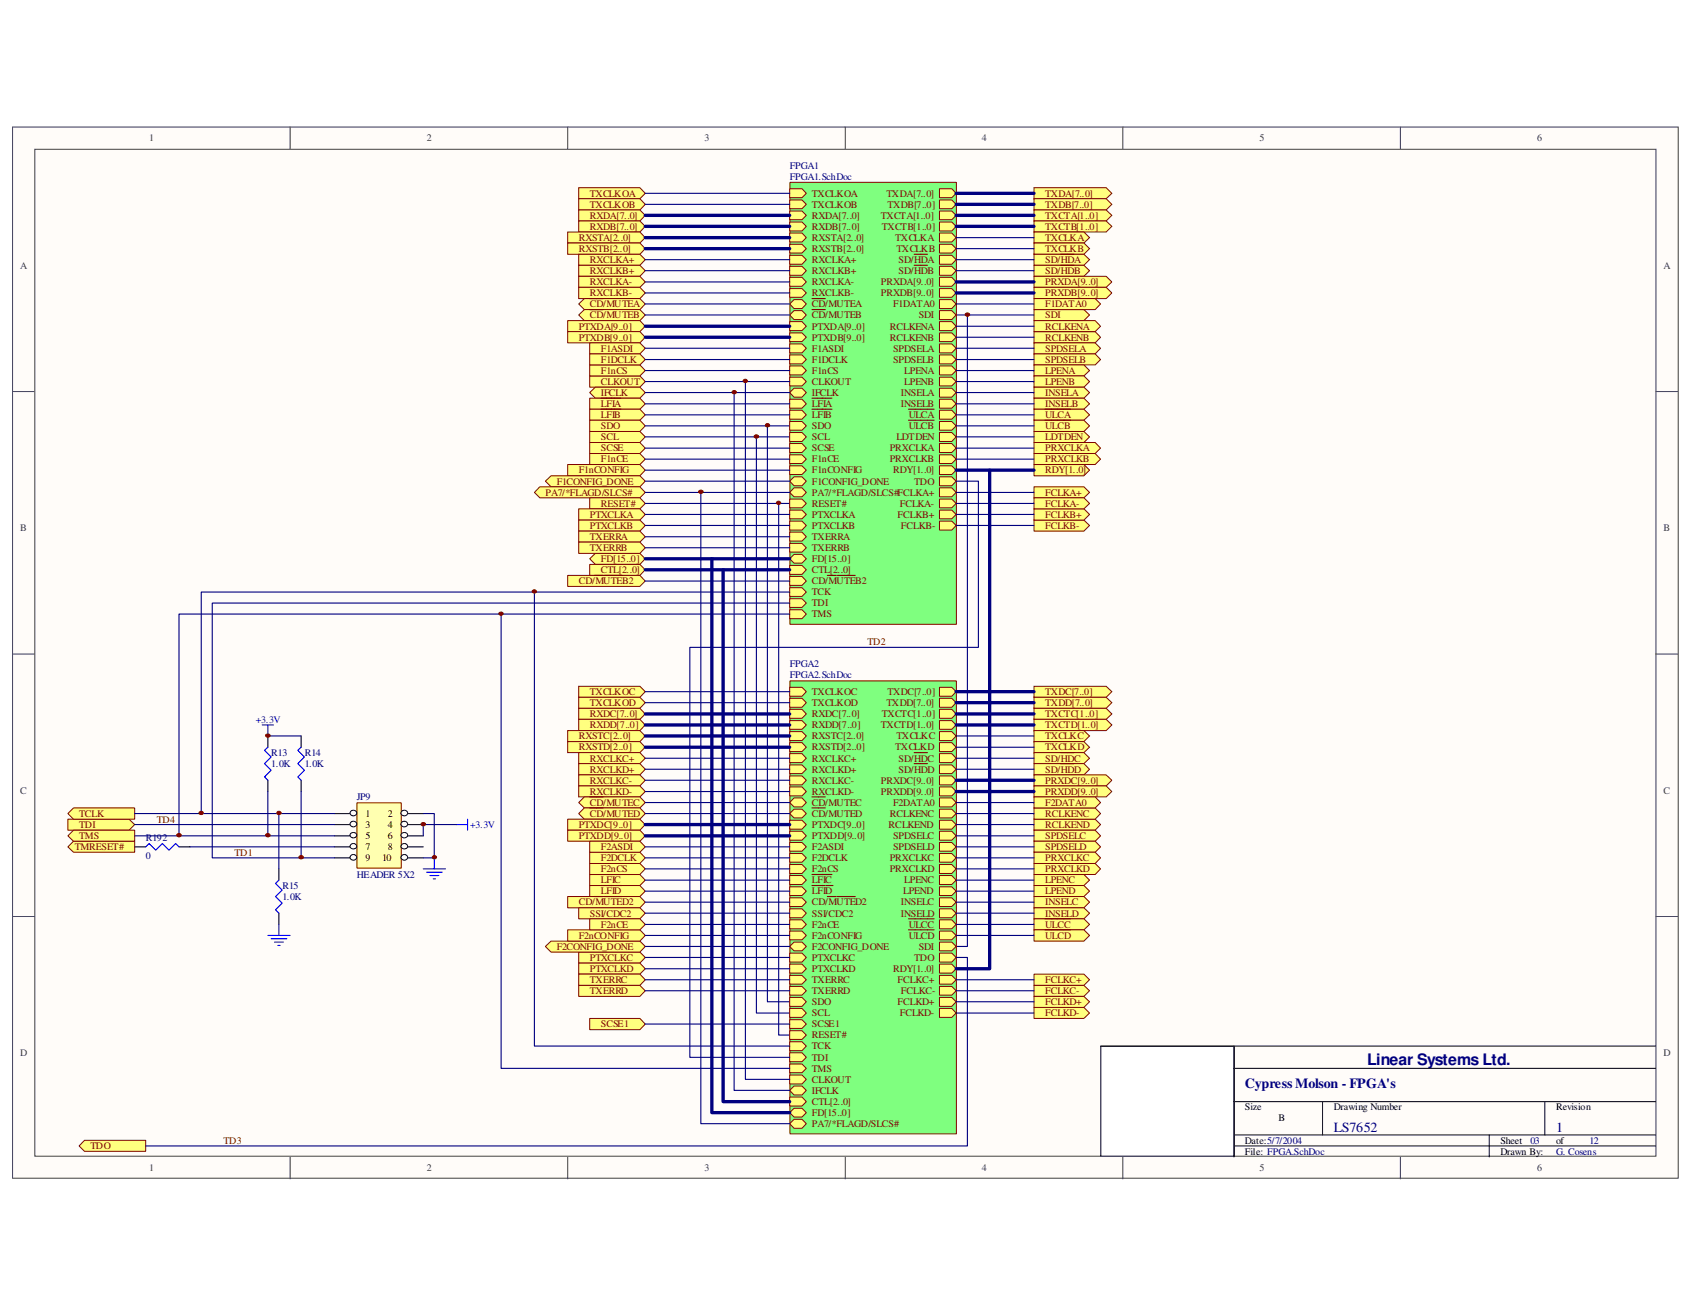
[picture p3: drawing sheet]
<svg xmlns="http://www.w3.org/2000/svg" width="279mm" height="216mm" viewBox="0 0 279 216" stroke-linecap="round" stroke-linejoin="round" font-family="sans-serif">
<defs><g id="words">
<text font-size="2.6" fill="#00007f" x="226" y="176">Linear Systems Ltd.</text>
<g font-size="2.3" fill="#00007f">
<text x="205.8" y="179.8">Cypress Molson - FPGA's</text>
<text x="220.5" y="187.1">LS7652</text>
<text x="257.3" y="187.1">1</text>
</g>
<g font-size="1.7" fill="#3f3f3f">
<text x="24.6" y="23.3">1</text>
<text x="70.6" y="23.3">2</text>
<text x="116.5" y="23.3">3</text>
<text x="162.3" y="23.3">4</text>
<text x="208.2" y="23.3">5</text>
<text x="254.1" y="23.3">6</text>
<text x="3.3" y="44.4">A</text>
<text x="275" y="44.4">A</text>
<text x="3.3" y="87.8">B</text>
<text x="275" y="87.8">B</text>
<text x="3.3" y="131.2">C</text>
<text x="275" y="131.2">C</text>
<text x="3.3" y="174.6">D</text>
<text x="275" y="174.6">D</text>
<text x="24.6" y="193.6">1</text>
<text x="70.6" y="193.6">2</text>
<text x="116.5" y="193.6">3</text>
<text x="162.3" y="193.6">4</text>
<text x="208.2" y="193.6">5</text>
<text x="254.1" y="193.6">6</text>
</g>
<g font-size="1.7" fill="#00007f">
<text x="130.6" y="27.9">FPGA1</text>
<text x="130.6" y="29.8">FPGA1.SchDoc</text>
<text x="130.6" y="110.3">FPGA2</text>
<text x="130.6" y="112.1">FPGA2.SchDoc</text>
<text x="44.8" y="125">R13</text>
<text x="50.4" y="125">R14</text>
<text x="44.8" y="126.8">1.0K</text>
<text x="50.4" y="126.8">1.0K</text>
<text x="59" y="132.3">JP9</text>
<text x="24.1" y="142">0</text>
<text x="24.1" y="139.1">R192</text>
<text x="46.7" y="148.8">1.0K</text>
<text x="46.7" y="146.9">R15</text>
<text x="59" y="145.1">HEADER 5X2</text>
<text x="253" y="189.1">03</text>
<text x="257.3" y="190.9">G. Cosens</text>
<text x="262.8" y="189.1">12</text>
</g>
<g font-size="1.7" fill="#7f0000">
<text x="97.5" y="32.5">TXCLKOA</text>
<text x="97.5" y="34.3">TXCLKOB</text>
<text x="134.2" y="32.5">TXCLKOA</text>
<text x="134.2" y="34.3">TXCLKOB</text>
<text x="146.6" y="32.5">TXDA[7..0]</text>
<text x="146.7" y="34.3">TXDB[7..0]</text>
<text x="172.8" y="32.5">TXDA[7..0]</text>
<text x="172.8" y="34.3">TXDB[7..0]</text>
<text x="95.7" y="39.8">RXSTA[2..0]</text>
<text x="95.7" y="41.7">RXSTB[2..0]</text>
<text x="97.5" y="36.2">RXDA[7..0]</text>
<text x="97.5" y="38">RXDB[7..0]</text>
<text x="134.2" y="36.2">RXDA[7..0]</text>
<text x="134.2" y="38">RXDB[7..0]</text>
<text x="134.2" y="39.8">RXSTA[2..0]</text>
<text x="134.2" y="41.7">RXSTB[2..0]</text>
<text x="145.6" y="36.2">TXCTA[1..0]</text>
<text x="145.8" y="38">TXCTB[1..0]</text>
<text x="148" y="39.8">TXCLKA</text>
<text x="148.2" y="41.7">TXCLKB</text>
<text x="172.8" y="36.2">TXCTA[1..0]</text>
<text x="172.8" y="38">TXCTB[1..0]</text>
<text x="172.8" y="39.8">TXCLKA</text>
<text x="172.8" y="41.7">TXCLKB</text>
<text x="97.5" y="43.5">RXCLKA+</text>
<text x="97.5" y="45.3">RXCLKB+</text>
<text x="97.5" y="47.2">RXCLKA-</text>
<text x="134.2" y="43.5">RXCLKA+</text>
<text x="134.2" y="45.3">RXCLKB+</text>
<text x="134.2" y="47.2">RXCLKA-</text>
<text x="145.6" y="47.2">PRXDA[9..0]</text>
<text x="148.5" y="43.5">SD/HDA</text>
<text x="148.5" y="45.3">SD/HDB</text>
<text x="172.8" y="43.5">SD/HDA</text>
<text x="172.8" y="45.3">SD/HDB</text>
<text x="172.8" y="47.2">PRXDA[9..0]</text>
<text x="97.5" y="49">RXCLKB-</text>
<text x="97.5" y="50.8">CD/MUTEA</text>
<text x="97.5" y="52.6">CD/MUTEB</text>
<text x="134.2" y="49">RXCLKB-</text>
<text x="134.2" y="50.8">CD/MUTEA</text>
<text x="134.2" y="52.6">CD/MUTEB</text>
<text x="145.6" y="49">PRXDB[9..0]</text>
<text x="147.7" y="50.8">F1DATA0</text>
<text x="151.9" y="52.6">SDI</text>
<text x="172.8" y="49">PRXDB[9..0]</text>
<text x="172.8" y="52.6">SDI</text>
<text x="172.8" y="50.8">F1DATA0</text>
<text x="95.7" y="54.5">PTXDA[9..0]</text>
<text x="95.7" y="56.3">PTXDB[9..0]</text>
<text x="99.4" y="58.1">F1ASDI</text>
<text x="99.4" y="59.9">F1DCLK</text>
<text x="134.2" y="54.5">PTXDA[9..0]</text>
<text x="134.2" y="56.3">PTXDB[9..0]</text>
<text x="134.2" y="58.1">F1ASDI</text>
<text x="134.2" y="59.9">F1DCLK</text>
<text x="147.1" y="54.5">RCLKENA</text>
<text x="147.1" y="56.3">RCLKENB</text>
<text x="147.7" y="58.1">SPDSELA</text>
<text x="147.7" y="59.9">SPDSELB</text>
<text x="172.8" y="56.3">RCLKENB</text>
<text x="172.8" y="54.5">RCLKENA</text>
<text x="172.8" y="58.1">SPDSELA</text>
<text x="172.8" y="59.9">SPDSELB</text>
<text x="99.4" y="63.6">CLKOUT</text>
<text x="99.4" y="65.4">IFCLK</text>
<text x="99.4" y="61.8">F1nCS</text>
<text x="134.2" y="61.8">F1nCS</text>
<text x="134.2" y="63.6">CLKOUT</text>
<text x="134.2" y="65.4">IFCLK</text>
<text x="148.9" y="65.4">INSELA</text>
<text x="149.5" y="61.8">LPENA</text>
<text x="149.5" y="63.6">LPENB</text>
<text x="172.8" y="61.8">LPENA</text>
<text x="172.8" y="63.6">LPENB</text>
<text x="172.8" y="65.4">INSELA</text>
<text x="99.4" y="67.3">LFIA</text>
<text x="99.4" y="69.1">LFIB</text>
<text x="99.4" y="71">SDO</text>
<text x="134.2" y="67.3">LFIA</text>
<text x="134.2" y="69.1">LFIB</text>
<text x="134.2" y="71">SDO</text>
<text x="148.9" y="67.3">INSELB</text>
<text x="150.2" y="69.1">ULCA</text>
<text x="150.2" y="71">ULCB</text>
<text x="172.8" y="67.3">INSELB</text>
<text x="172.8" y="69.1">ULCA</text>
<text x="172.8" y="71">ULCB</text>
<text x="99.4" y="72.8">SCL</text>
<text x="99.4" y="74.6">SCSE</text>
<text x="99.4" y="76.5">F1nCE</text>
<text x="134.2" y="72.8">SCL</text>
<text x="134.2" y="74.6">SCSE</text>
<text x="134.2" y="76.5">F1nCE</text>
<text x="147.1" y="74.6">PRXCLKA</text>
<text x="147.1" y="76.5">PRXCLKB</text>
<text x="148.2" y="72.8">LDTDEN</text>
<text x="172.8" y="72.8">LDTDEN</text>
<text x="172.8" y="74.6">PRXCLKA</text>
<text x="172.8" y="76.5">PRXCLKB</text>
<text x="90.2" y="81.9">PA7/*FLAGD/SLCS#</text>
<text x="92" y="80.1">F1CONFIG_DONE</text>
<text x="95.7" y="78.3">F1nCONFIG</text>
<text x="99.4" y="83.8">RESET#</text>
<text x="134.2" y="78.3">F1nCONFIG</text>
<text x="134.2" y="80.1">F1CONFIG_DONE</text>
<text x="134.2" y="81.9">PA7/*FLAGD/SLCS#FCLKA+</text>
<text x="134.2" y="83.8">RESET#</text>
<text x="147.7" y="78.3">RDY[1..0]</text>
<text x="148.8" y="83.8">FCLKA-</text>
<text x="151.1" y="80.1">TDO</text>
<text x="172.8" y="78.3">RDY[1..0]</text>
<text x="172.8" y="81.9">FCLKA+</text>
<text x="172.8" y="83.8">FCLKA-</text>
<text x="97.5" y="85.6">PTXCLKA</text>
<text x="97.5" y="87.4">PTXCLKB</text>
<text x="97.5" y="89.2">TXERRA</text>
<text x="134.2" y="85.6">PTXCLKA</text>
<text x="134.2" y="87.4">PTXCLKB</text>
<text x="134.2" y="89.2">TXERRA</text>
<text x="148.4" y="85.6">FCLKB+</text>
<text x="148.9" y="87.4">FCLKB-</text>
<text x="172.8" y="87.4">FCLKB-</text>
<text x="172.8" y="85.6">FCLKB+</text>
<text x="97.5" y="91.1">TXERRB</text>
<text x="99.4" y="92.9">FD[15..0]</text>
<text x="99.4" y="94.7">CTL[2..0]</text>
<text x="134.2" y="92.9">FD[15..0]</text>
<text x="134.2" y="94.7">CTL[2..0]</text>
<text x="134.2" y="91.1">TXERRB</text>
<text x="95.7" y="96.6">CD/MUTEB2</text>
<text x="134.2" y="96.6">CD/MUTEB2</text>
<text x="134.2" y="98.4">TCK</text>
<text x="134.2" y="100.2">TDI</text>
<text x="134.2" y="102.1">TMS</text>
<text x="143.4" y="106.6">TD2</text>
<text x="97.5" y="114.9">TXCLKOC</text>
<text x="97.5" y="116.7">TXCLKOD</text>
<text x="97.5" y="118.6">RXDC[7..0]</text>
<text x="134.2" y="114.9">TXCLKOC</text>
<text x="134.2" y="116.7">TXCLKOD</text>
<text x="134.2" y="118.6">RXDC[7..0]</text>
<text x="145.8" y="118.6">TXCTC[1..0]</text>
<text x="146.6" y="116.7">TXDD[7..0]</text>
<text x="146.7" y="114.9">TXDC[7..0]</text>
<text x="172.8" y="114.9">TXDC[7..0]</text>
<text x="172.8" y="116.7">TXDD[7..0]</text>
<text x="172.8" y="118.6">TXCTC[1..0]</text>
<text x="95.7" y="122.2">RXSTC[2..0]</text>
<text x="95.7" y="124">RXSTD[2..0]</text>
<text x="97.5" y="120.4">RXDD[7..0]</text>
<text x="97.5" y="125.9">RXCLKC+</text>
<text x="134.2" y="120.4">RXDD[7..0]</text>
<text x="134.2" y="122.2">RXSTC[2..0]</text>
<text x="134.2" y="124">RXSTD[2..0]</text>
<text x="134.2" y="125.9">RXCLKC+</text>
<text x="145.6" y="120.4">TXCTD[1..0]</text>
<text x="148" y="124">TXCLKD</text>
<text x="148.2" y="122.2">TXCLKC</text>
<text x="148.5" y="125.9">SD/HDC</text>
<text x="172.8" y="120.4">TXCTD[1..0]</text>
<text x="172.8" y="122.2">TXCLKC</text>
<text x="172.8" y="124">TXCLKD</text>
<text x="172.8" y="125.9">SD/HDC</text>
<text x="97.5" y="127.7">RXCLKD+</text>
<text x="97.5" y="129.5">RXCLKC-</text>
<text x="97.5" y="131.4">RXCLKD-</text>
<text x="134.2" y="127.7">RXCLKD+</text>
<text x="134.2" y="129.5">RXCLKC-</text>
<text x="134.2" y="131.4">RXCLKD-</text>
<text x="145.6" y="129.5">PRXDC[9..0]</text>
<text x="145.6" y="131.4">PRXDD[9..0]</text>
<text x="148.5" y="127.7">SD/HDD</text>
<text x="172.8" y="127.7">SD/HDD</text>
<text x="172.8" y="129.5">PRXDC[9..0]</text>
<text x="172.8" y="131.4">PRXDD[9..0]</text>
<text x="13.1" y="136.9">TDI</text>
<text x="13.1" y="135">TCLK</text>
<text x="26" y="136">TD4</text>
<text x="95.7" y="136.9">PTXDC[9..0]</text>
<text x="97.5" y="133.2">CD/MUTEC</text>
<text x="97.5" y="135">CD/MUTED</text>
<text x="134.2" y="133.2">CD/MUTEC</text>
<text x="134.2" y="135">CD/MUTED</text>
<text x="134.2" y="136.9">PTXDC[9..0]</text>
<text x="146.9" y="136.9">RCLKEND</text>
<text x="147.1" y="135">RCLKENC</text>
<text x="147.7" y="133.2">F2DATA0</text>
<text x="172.8" y="136.9">RCLKEND</text>
<text x="172.8" y="135">RCLKENC</text>
<text x="172.8" y="133.2">F2DATA0</text>
<text x="12.4" y="140.5">TMRESET#</text>
<text x="13.1" y="138.7">TMS</text>
<text x="38.8" y="141.4">TD1</text>
<text x="95.7" y="138.7">PTXDD[9..0]</text>
<text x="99.4" y="142.4">F2DCLK</text>
<text x="99.4" y="140.5">F2ASDI</text>
<text x="134.2" y="138.7">PTXDD[9..0]</text>
<text x="134.2" y="140.5">F2ASDI</text>
<text x="134.2" y="142.4">F2DCLK</text>
<text x="147.1" y="142.4">PRXCLKC</text>
<text x="147.7" y="138.7">SPDSELC</text>
<text x="147.7" y="140.5">SPDSELD</text>
<text x="172.8" y="138.7">SPDSELC</text>
<text x="172.8" y="140.5">SPDSELD</text>
<text x="172.8" y="142.4">PRXCLKC</text>
<text x="95.7" y="149.7">CD/MUTED2</text>
<text x="99.4" y="146">LFIC</text>
<text x="99.4" y="147.9">LFID</text>
<text x="99.4" y="144.2">F2nCS</text>
<text x="134.2" y="144.2">F2nCS</text>
<text x="134.2" y="146">LFIC</text>
<text x="134.2" y="147.9">LFID</text>
<text x="134.2" y="149.7">CD/MUTED2</text>
<text x="147.1" y="144.2">PRXCLKD</text>
<text x="148.9" y="149.7">INSELC</text>
<text x="149.3" y="147.9">LPEND</text>
<text x="149.5" y="146">LPENC</text>
<text x="172.8" y="146">LPENC</text>
<text x="172.8" y="147.9">LPEND</text>
<text x="172.8" y="149.7">INSELC</text>
<text x="172.8" y="144.2">PRXCLKD</text>
<text x="95.7" y="155.2">F2nCONFIG</text>
<text x="97.5" y="151.5">SSI/CDC2</text>
<text x="99.4" y="153.3">F2nCE</text>
<text x="134.2" y="151.5">SSI/CDC2</text>
<text x="134.2" y="153.3">F2nCE</text>
<text x="134.2" y="155.2">F2nCONFIG</text>
<text x="148.9" y="151.5">INSELD</text>
<text x="150.2" y="153.3">ULCC</text>
<text x="150.2" y="155.2">ULCD</text>
<text x="172.8" y="151.5">INSELD</text>
<text x="172.8" y="153.3">ULCC</text>
<text x="172.8" y="155.2">ULCD</text>
<text x="92" y="157">F2CONFIG_DONE</text>
<text x="97.5" y="158.8">PTXCLKC</text>
<text x="97.5" y="160.7">PTXCLKD</text>
<text x="134.2" y="157">F2CONFIG_DONE</text>
<text x="134.2" y="158.8">PTXCLKC</text>
<text x="134.2" y="160.7">PTXCLKD</text>
<text x="147.7" y="160.7">RDY[1..0]</text>
<text x="151.1" y="158.8">TDO</text>
<text x="151.9" y="157">SDI</text>
<text x="97.5" y="162.5">TXERRC</text>
<text x="97.5" y="164.3">TXERRD</text>
<text x="134.2" y="166.2">SDO</text>
<text x="134.2" y="162.5">TXERRC</text>
<text x="134.2" y="164.3">TXERRD</text>
<text x="148.4" y="162.5">FCLKC+</text>
<text x="148.4" y="166.2">FCLKD+</text>
<text x="148.9" y="164.3">FCLKC-</text>
<text x="172.8" y="162.5">FCLKC+</text>
<text x="172.8" y="164.3">FCLKC-</text>
<text x="172.8" y="166.2">FCLKD+</text>
<text x="99.4" y="169.8">SCSE1</text>
<text x="134.2" y="168">SCL</text>
<text x="134.2" y="169.8">SCSE1</text>
<text x="134.2" y="171.7">RESET#</text>
<text x="134.2" y="173.5">TCK</text>
<text x="148.8" y="168">FCLKD-</text>
<text x="172.8" y="168">FCLKD-</text>
<text x="134.2" y="175.3">TDI</text>
<text x="134.2" y="177.2">TMS</text>
<text x="134.2" y="179">CLKOUT</text>
<text x="134.2" y="180.8">IFCLK</text>
<text x="134.2" y="182.7">CTL[2..0]</text>
<text x="134.2" y="184.5">FD[15..0]</text>
<text x="14.9" y="190">TDO</text>
<text x="37" y="189.1">TD3</text>
<text x="134.2" y="186.3">PA7/*FLAGD/SLCS#</text>
</g>
<g font-size="1.7" fill="#00f">
<text x="42.3" y="119.5">+3.3V</text>
<text x="77.7" y="136.9">+3.3V</text>
</g>
<g font-size="1.7">
<text x="60.5" y="135">1</text>
<text x="60.5" y="136.9">3</text>
<text x="64.1" y="135">2</text>
<text x="64.1" y="136.9">4</text>
<text x="60.5" y="138.7">5</text>
<text x="60.5" y="140.5">7</text>
<text x="60.5" y="142.4">9</text>
<text x="63.2" y="142.4">10</text>
<text x="64.1" y="138.7">6</text>
<text x="64.1" y="140.5">8</text>
<text x="205.8" y="183.6">Size</text>
<text x="211.4" y="185.4">B</text>
<text x="220.5" y="183.6">Drawing Number</text>
<text x="257.3" y="183.6">Revision</text>
<text x="205.8" y="189.1">Date:5/7/2004</text>
<text x="205.8" y="190.9">File: FPGA.SchDoc</text>
<text x="248.1" y="189.1">Sheet</text>
<text x="248.1" y="190.9">Drawn By:</text>
<text x="257.3" y="189.1">of</text>
</g>
</g></defs>
<path d="M2.1 21h275.4v173.8h-275.4z" fill="#fffcf9"/>
<path d="M2.1 21h275.4v173.8h-275.4z" fill="none" stroke="#3f3f3f" stroke-width=".17"/>
<path d="M5.8 24.7h268v166.4h-268z" fill="#fffcf9"/>
<g fill="none" stroke="#3f3f3f" stroke-width=".17">
<path d="M5.8 24.7h268v166.4h-268zM48 21v3.6M93.9 21v3.6M139.7 21v3.6M185.6 21v3.6M231.5 21v3.6M2.1 64.7h3.6M273.7 64.7h3.7M2.1 108.1h3.6M273.7 108.1h3.7M2.1 151.5h3.6M273.7 151.5h3.7"/>
<path d="M48 191.3v3.6M93.9 191.3v3.6M139.7 191.3v3.6M185.6 191.3v3.6M231.5 191.3v3.6"/>
</g>
<path d="M170.9 31h12l.9 1-.9 .9h-12z" fill-rule="evenodd" fill="#ffff7f"/>
<path d="M170.9 31h12l.9 1-.9 .9h-12z" fill="none" stroke="#7f0000" stroke-width=".17"/>
<path d="M170.9 32.9h12l.9 .9-.9 .9h-12z" fill-rule="evenodd" fill="#ffff7f"/>
<path d="M170.9 32.9h12l.9 .9-.9 .9h-12z" fill="none" stroke="#7f0000" stroke-width=".17"/>
<path d="M170.9 113.5h12l.9 .8-.9 1h-12z" fill-rule="evenodd" fill="#ffff7f"/>
<path d="M170.9 113.5h12l.9 .8-.9 1h-12z" fill="none" stroke="#7f0000" stroke-width=".17"/>
<path d="M170.9 115.3h12l.9 .9-.9 .9h-12z" fill-rule="evenodd" fill="#ffff7f"/>
<path d="M170.9 115.3h12l.9 .9-.9 .9h-12z" fill="none" stroke="#7f0000" stroke-width=".17"/>
<path d="M170.9 34.7h12l.9 .9-.9 .9h-12z" fill-rule="evenodd" fill="#ffff7f"/>
<path d="M170.9 34.7h12l.9 .9-.9 .9h-12z" fill="none" stroke="#7f0000" stroke-width=".17"/>
<path d="M170.9 36.5h12l.9 .9-.9 1h-12z" fill-rule="evenodd" fill="#ffff7f"/>
<path d="M170.9 36.5h12l.9 .9-.9 1h-12z" fill="none" stroke="#7f0000" stroke-width=".17"/>
<path d="M170.9 117.1h12l.9 .9-.9 .9h-12z" fill-rule="evenodd" fill="#ffff7f"/>
<path d="M170.9 117.1h12l.9 .9-.9 .9h-12z" fill="none" stroke="#7f0000" stroke-width=".17"/>
<path d="M170.9 118.9h12l.9 .9-.9 1h-12z" fill-rule="evenodd" fill="#ffff7f"/>
<path d="M170.9 118.9h12l.9 .9-.9 1h-12z" fill="none" stroke="#7f0000" stroke-width=".17"/>
<path d="M95.7 31h10.1l.9 1-.9 .9h-10.1z" fill-rule="evenodd" fill="#ffff7f"/>
<path d="M95.7 31h10.1l.9 1-.9 .9h-10.1z" fill="none" stroke="#7f0000" stroke-width=".17"/>
<path d="M95.7 32.9h10.1l.9 .9-.9 .9h-10.1z" fill-rule="evenodd" fill="#ffff7f"/>
<path d="M95.7 32.9h10.1l.9 .9-.9 .9h-10.1z" fill="none" stroke="#7f0000" stroke-width=".17"/>
<path d="M95.7 113.5h10.1l.9 .8-.9 1h-10.1z" fill-rule="evenodd" fill="#ffff7f"/>
<path d="M95.7 113.5h10.1l.9 .8-.9 1h-10.1z" fill="none" stroke="#7f0000" stroke-width=".17"/>
<path d="M95.7 115.3h10.1l.9 .9-.9 .9h-10.1z" fill-rule="evenodd" fill="#ffff7f"/>
<path d="M95.7 115.3h10.1l.9 .9-.9 .9h-10.1z" fill="none" stroke="#7f0000" stroke-width=".17"/>
<path d="M170.9 38.4h8.3l.9 .9-.9 .9h-8.3z" fill-rule="evenodd" fill="#ffff7f"/>
<path d="M170.9 38.4h8.3l.9 .9-.9 .9h-8.3z" fill="none" stroke="#7f0000" stroke-width=".17"/>
<path d="M170.9 40.2h8.3l.9 .9-.9 .9h-8.3z" fill-rule="evenodd" fill="#ffff7f"/>
<path d="M170.9 40.2h8.3l.9 .9-.9 .9h-8.3z" fill="none" stroke="#7f0000" stroke-width=".17"/>
<path d="M170.9 120.8h8.3l.9 .9-.9 .9h-8.3z" fill-rule="evenodd" fill="#ffff7f"/>
<path d="M170.9 120.8h8.3l.9 .9-.9 .9h-8.3z" fill="none" stroke="#7f0000" stroke-width=".17"/>
<path d="M170.9 122.6h8.3l.9 .9-.9 .9h-8.3z" fill-rule="evenodd" fill="#ffff7f"/>
<path d="M170.9 122.6h8.3l.9 .9-.9 .9h-8.3z" fill="none" stroke="#7f0000" stroke-width=".17"/>
<path d="M95.7 34.7h10.1l.9 .9-.9 .9h-10.1z" fill-rule="evenodd" fill="#ffff7f"/>
<path d="M95.7 34.7h10.1l.9 .9-.9 .9h-10.1z" fill="none" stroke="#7f0000" stroke-width=".17"/>
<path d="M95.7 36.5h10.1l.9 .9-.9 1h-10.1z" fill-rule="evenodd" fill="#ffff7f"/>
<path d="M95.7 36.5h10.1l.9 .9-.9 1h-10.1z" fill="none" stroke="#7f0000" stroke-width=".17"/>
<path d="M95.7 117.1h10.1l.9 .9-.9 .9h-10.1z" fill-rule="evenodd" fill="#ffff7f"/>
<path d="M95.7 117.1h10.1l.9 .9-.9 .9h-10.1z" fill="none" stroke="#7f0000" stroke-width=".17"/>
<path d="M95.7 118.9h10.1l.9 .9-.9 1h-10.1z" fill-rule="evenodd" fill="#ffff7f"/>
<path d="M95.7 118.9h10.1l.9 .9-.9 1h-10.1z" fill="none" stroke="#7f0000" stroke-width=".17"/>
<path d="M93.9 38.4h11.9l.9 .9-.9 .9h-11.9z" fill-rule="evenodd" fill="#ffff7f"/>
<path d="M93.9 38.4h11.9l.9 .9-.9 .9h-11.9z" fill="none" stroke="#7f0000" stroke-width=".17"/>
<path d="M93.9 40.2h11.9l.9 .9-.9 .9h-11.9z" fill-rule="evenodd" fill="#ffff7f"/>
<path d="M93.9 40.2h11.9l.9 .9-.9 .9h-11.9z" fill="none" stroke="#7f0000" stroke-width=".17"/>
<path d="M93.9 120.8h11.9l.9 .9-.9 .9h-11.9z" fill-rule="evenodd" fill="#ffff7f"/>
<path d="M93.9 120.8h11.9l.9 .9-.9 .9h-11.9z" fill="none" stroke="#7f0000" stroke-width=".17"/>
<path d="M93.9 122.6h11.9l.9 .9-.9 .9h-11.9z" fill-rule="evenodd" fill="#ffff7f"/>
<path d="M93.9 122.6h11.9l.9 .9-.9 .9h-11.9z" fill="none" stroke="#7f0000" stroke-width=".17"/>
<path d="M95.7 42h10.1l.9 .9-.9 1h-10.1z" fill-rule="evenodd" fill="#ffff7f"/>
<path d="M95.7 42h10.1l.9 .9-.9 1h-10.1z" fill="none" stroke="#7f0000" stroke-width=".17"/>
<path d="M95.7 43.9h10.1l.9 .8-.9 1h-10.1z" fill-rule="evenodd" fill="#ffff7f"/>
<path d="M95.7 43.9h10.1l.9 .8-.9 1h-10.1z" fill="none" stroke="#7f0000" stroke-width=".17"/>
<path d="M95.7 124.4h10.1l.9 .9-.9 .9h-10.1z" fill-rule="evenodd" fill="#ffff7f"/>
<path d="M95.7 124.4h10.1l.9 .9-.9 .9h-10.1z" fill="none" stroke="#7f0000" stroke-width=".17"/>
<path d="M95.7 126.2h10.1l.9 1-.9 .9h-10.1z" fill-rule="evenodd" fill="#ffff7f"/>
<path d="M95.7 126.2h10.1l.9 1-.9 .9h-10.1z" fill="none" stroke="#7f0000" stroke-width=".17"/>
<path d="M95.7 45.7h10.1l.9 .9-.9 .9h-10.1z" fill-rule="evenodd" fill="#ffff7f"/>
<path d="M95.7 45.7h10.1l.9 .9-.9 .9h-10.1z" fill="none" stroke="#7f0000" stroke-width=".17"/>
<path d="M95.7 47.5h10.1l.9 .9-.9 1h-10.1z" fill-rule="evenodd" fill="#ffff7f"/>
<path d="M95.7 47.5h10.1l.9 .9-.9 1h-10.1z" fill="none" stroke="#7f0000" stroke-width=".17"/>
<path d="M95.7 128.1h10.1l.9 .9-.9 .9h-10.1z" fill-rule="evenodd" fill="#ffff7f"/>
<path d="M95.7 128.1h10.1l.9 .9-.9 .9h-10.1z" fill="none" stroke="#7f0000" stroke-width=".17"/>
<path d="M95.7 129.9h10.1l.9 1-.9 .8h-10.1z" fill-rule="evenodd" fill="#ffff7f"/>
<path d="M95.7 129.9h10.1l.9 1-.9 .8h-10.1z" fill="none" stroke="#7f0000" stroke-width=".17"/>
<path d="M170.9 42h8.3l.9 .9-.9 1h-8.3z" fill-rule="evenodd" fill="#ffff7f"/>
<path d="M170.9 42h8.3l.9 .9-.9 1h-8.3z" fill="none" stroke="#7f0000" stroke-width=".17"/>
<path d="M175.3 42h2.2" fill="none" stroke="#7f0000" stroke-width=".18"/>
<path d="M170.9 43.9h8.3l.9 .8-.9 1h-8.3z" fill-rule="evenodd" fill="#ffff7f"/>
<path d="M170.9 43.9h8.3l.9 .8-.9 1h-8.3z" fill="none" stroke="#7f0000" stroke-width=".17"/>
<path d="M175.3 43.9h2.2" fill="none" stroke="#7f0000" stroke-width=".18"/>
<path d="M170.9 124.4h8.3l.9 .9-.9 .9h-8.3z" fill-rule="evenodd" fill="#ffff7f"/>
<path d="M170.9 124.4h8.3l.9 .9-.9 .9h-8.3z" fill="none" stroke="#7f0000" stroke-width=".17"/>
<path d="M175.3 124.4h2.2" fill="none" stroke="#7f0000" stroke-width=".18"/>
<path d="M170.9 126.2h8.3l.9 1-.9 .9h-8.3z" fill-rule="evenodd" fill="#ffff7f"/>
<path d="M170.9 126.2h8.3l.9 1-.9 .9h-8.3z" fill="none" stroke="#7f0000" stroke-width=".17"/>
<path d="M175.3 126.2h2.2" fill="none" stroke="#7f0000" stroke-width=".18"/>
<path d="M95.7 50.2l.9-.8h9.2l.9 .8-.9 1h-9.2z" fill-rule="evenodd" fill="#ffff7f"/>
<path d="M95.7 50.2l.9-.8h9.2l.9 .8-.9 1h-9.2z" fill="none" stroke="#7f0000" stroke-width=".17"/>
<path d="M97.5 49.4h2.2" fill="none" stroke="#7f0000" stroke-width=".18"/>
<path d="M95.7 52.1l.9-.9h9.2l.9 .9-.9 .9h-9.2z" fill-rule="evenodd" fill="#ffff7f"/>
<path d="M95.7 52.1l.9-.9h9.2l.9 .9-.9 .9h-9.2z" fill="none" stroke="#7f0000" stroke-width=".17"/>
<path d="M97.5 51.2h2.2" fill="none" stroke="#7f0000" stroke-width=".18"/>
<path d="M95.7 132.7l.9-1h9.2l.9 1-.9 .9h-9.2z" fill-rule="evenodd" fill="#ffff7f"/>
<path d="M95.7 132.7l.9-1h9.2l.9 1-.9 .9h-9.2z" fill="none" stroke="#7f0000" stroke-width=".17"/>
<path d="M97.5 131.7h2.2" fill="none" stroke="#7f0000" stroke-width=".18"/>
<path d="M95.7 134.5l.9-.9h9.2l.9 .9-.9 .9h-9.2z" fill-rule="evenodd" fill="#ffff7f"/>
<path d="M95.7 134.5l.9-.9h9.2l.9 .9-.9 .9h-9.2z" fill="none" stroke="#7f0000" stroke-width=".17"/>
<path d="M97.5 133.6h2.2" fill="none" stroke="#7f0000" stroke-width=".18"/>
<path d="M93.9 53h11.9l.9 .9-.9 .9h-11.9z" fill-rule="evenodd" fill="#ffff7f"/>
<path d="M93.9 53h11.9l.9 .9-.9 .9h-11.9z" fill="none" stroke="#7f0000" stroke-width=".17"/>
<path d="M93.9 54.8h11.9l.9 1-.9 .9h-11.9z" fill-rule="evenodd" fill="#ffff7f"/>
<path d="M93.9 54.8h11.9l.9 1-.9 .9h-11.9z" fill="none" stroke="#7f0000" stroke-width=".17"/>
<path d="M93.9 135.4h11.9l.9 .9-.9 .9h-11.9z" fill-rule="evenodd" fill="#ffff7f"/>
<path d="M93.9 135.4h11.9l.9 .9-.9 .9h-11.9z" fill="none" stroke="#7f0000" stroke-width=".17"/>
<path d="M93.9 137.2h11.9l.9 1-.9 .9h-11.9z" fill-rule="evenodd" fill="#ffff7f"/>
<path d="M93.9 137.2h11.9l.9 1-.9 .9h-11.9z" fill="none" stroke="#7f0000" stroke-width=".17"/>
<path d="M170.9 45.7h12l.9 .9-.9 .9h-12z" fill-rule="evenodd" fill="#ffff7f"/>
<path d="M170.9 45.7h12l.9 .9-.9 .9h-12z" fill="none" stroke="#7f0000" stroke-width=".17"/>
<path d="M170.9 47.5h12l.9 .9-.9 1h-12z" fill-rule="evenodd" fill="#ffff7f"/>
<path d="M170.9 47.5h12l.9 .9-.9 1h-12z" fill="none" stroke="#7f0000" stroke-width=".17"/>
<path d="M170.9 128.1h12l.9 .9-.9 .9h-12z" fill-rule="evenodd" fill="#ffff7f"/>
<path d="M170.9 128.1h12l.9 .9-.9 .9h-12z" fill="none" stroke="#7f0000" stroke-width=".17"/>
<path d="M170.9 129.9h12l.9 1-.9 .8h-12z" fill-rule="evenodd" fill="#ffff7f"/>
<path d="M170.9 129.9h12l.9 1-.9 .8h-12z" fill="none" stroke="#7f0000" stroke-width=".17"/>
<path d="M97.5 92.4l.9-.9h7.4l.9 .9-.9 .9h-7.4z" fill-rule="evenodd" fill="#ffff7f"/>
<path d="M97.5 92.4l.9-.9h7.4l.9 .9-.9 .9h-7.4z" fill="none" stroke="#7f0000" stroke-width=".17"/>
<path d="M97.5 93.3h8.3l.9 .9-.9 .9h-8.3z" fill-rule="evenodd" fill="#ffff7f"/>
<path d="M97.5 93.3h8.3l.9 .9-.9 .9h-8.3z" fill="none" stroke="#7f0000" stroke-width=".17"/>
<path d="M170.9 76.8h8.3l.9 .9-.9 1h-8.3z" fill-rule="evenodd" fill="#ffff7f"/>
<path d="M170.9 76.8h8.3l.9 .9-.9 1h-8.3z" fill="none" stroke="#7f0000" stroke-width=".17"/>
<path d="M97.5 62.1h8.3l.9 1-.9 .9h-8.3z" fill-rule="evenodd" fill="#ffff7f"/>
<path d="M97.5 62.1h8.3l.9 1-.9 .9h-8.3z" fill="none" stroke="#7f0000" stroke-width=".17"/>
<path d="M97.5 64.9l.9-.9h7.4l.9 .9-.9 .9h-7.4z" fill-rule="evenodd" fill="#ffff7f"/>
<path d="M97.5 64.9l.9-.9h7.4l.9 .9-.9 .9h-7.4z" fill="none" stroke="#7f0000" stroke-width=".17"/>
<path d="M97.5 65.8h8.3l.9 1-.9 .8h-8.3z" fill-rule="evenodd" fill="#ffff7f"/>
<path d="M97.5 65.8h8.3l.9 1-.9 .8h-8.3z" fill="none" stroke="#7f0000" stroke-width=".17"/>
<path d="M99.4 65.8h3.3" fill="none" stroke="#7f0000" stroke-width=".18"/>
<path d="M97.5 67.6h8.3l.9 1-.9 .9h-8.3z" fill-rule="evenodd" fill="#ffff7f"/>
<path d="M97.5 67.6h8.3l.9 1-.9 .9h-8.3z" fill="none" stroke="#7f0000" stroke-width=".17"/>
<path d="M99.4 67.6h3.3" fill="none" stroke="#7f0000" stroke-width=".18"/>
<path d="M97.5 144.6h8.3l.9 .9-.9 .9h-8.3z" fill-rule="evenodd" fill="#ffff7f"/>
<path d="M97.5 144.6h8.3l.9 .9-.9 .9h-8.3z" fill="none" stroke="#7f0000" stroke-width=".17"/>
<path d="M99.4 144.6h3.3" fill="none" stroke="#7f0000" stroke-width=".18"/>
<path d="M97.5 146.4h8.3l.9 .9-.9 .9h-8.3z" fill-rule="evenodd" fill="#ffff7f"/>
<path d="M97.5 146.4h8.3l.9 .9-.9 .9h-8.3z" fill="none" stroke="#7f0000" stroke-width=".17"/>
<path d="M99.4 146.4h2.2M101.7 146.4h1.1" fill="none" stroke="#7f0000" stroke-width=".18"/>
<path d="M93.9 95.1h11.9l.9 1-.9 .8h-11.9z" fill-rule="evenodd" fill="#ffff7f"/>
<path d="M93.9 95.1h11.9l.9 1-.9 .8h-11.9z" fill="none" stroke="#7f0000" stroke-width=".17"/>
<path d="M98.3 95.1h1.4M99.9 95.1h2.9" fill="none" stroke="#7f0000" stroke-width=".18"/>
<path d="M93.9 148.2h11.9l.9 .9-.9 1h-11.9z" fill-rule="evenodd" fill="#ffff7f"/>
<path d="M93.9 148.2h11.9l.9 .9-.9 1h-11.9z" fill="none" stroke="#7f0000" stroke-width=".17"/>
<path d="M98.3 148.2h1.4M99.9 148.2h2.9" fill="none" stroke="#7f0000" stroke-width=".18"/>
<path d="M95.7 150.1h10.1l.9 .9-.9 .9h-10.1z" fill-rule="evenodd" fill="#ffff7f"/>
<path d="M95.7 150.1h10.1l.9 .9-.9 .9h-10.1z" fill="none" stroke="#7f0000" stroke-width=".17"/>
<path d="M170.9 51.2h8.3l.9 .9-.9 .9h-8.3z" fill-rule="evenodd" fill="#ffff7f"/>
<path d="M170.9 51.2h8.3l.9 .9-.9 .9h-8.3z" fill="none" stroke="#7f0000" stroke-width=".17"/>
<path d="M97.5 69.5h8.3l.9 .9-.9 .9h-8.3z" fill-rule="evenodd" fill="#ffff7f"/>
<path d="M97.5 69.5h8.3l.9 .9-.9 .9h-8.3z" fill="none" stroke="#7f0000" stroke-width=".17"/>
<path d="M97.5 71.3h8.3l.9 .9-.9 1h-8.3z" fill-rule="evenodd" fill="#ffff7f"/>
<path d="M97.5 71.3h8.3l.9 .9-.9 1h-8.3z" fill="none" stroke="#7f0000" stroke-width=".17"/>
<path d="M97.5 73.2h8.3l.9 .9-.9 .9h-8.3z" fill-rule="evenodd" fill="#ffff7f"/>
<path d="M97.5 73.2h8.3l.9 .9-.9 .9h-8.3z" fill="none" stroke="#7f0000" stroke-width=".17"/>
<path d="M97.5 56.7h8.3l.9 .9-.9 .9h-8.3z" fill-rule="evenodd" fill="#ffff7f"/>
<path d="M97.5 56.7h8.3l.9 .9-.9 .9h-8.3z" fill="none" stroke="#7f0000" stroke-width=".17"/>
<path d="M97.5 60.3h8.3l.9 1-.9 .8h-8.3z" fill-rule="evenodd" fill="#ffff7f"/>
<path d="M97.5 60.3h8.3l.9 1-.9 .8h-8.3z" fill="none" stroke="#7f0000" stroke-width=".17"/>
<path d="M97.5 58.5h8.3l.9 .9-.9 .9h-8.3z" fill-rule="evenodd" fill="#ffff7f"/>
<path d="M97.5 58.5h8.3l.9 .9-.9 .9h-8.3z" fill="none" stroke="#7f0000" stroke-width=".17"/>
<path d="M97.5 75h8.3l.9 .9-.9 .9h-8.3z" fill-rule="evenodd" fill="#ffff7f"/>
<path d="M97.5 75h8.3l.9 .9-.9 .9h-8.3z" fill="none" stroke="#7f0000" stroke-width=".17"/>
<path d="M93.9 76.8h11.9l.9 .9-.9 1h-11.9z" fill-rule="evenodd" fill="#ffff7f"/>
<path d="M93.9 76.8h11.9l.9 .9-.9 1h-11.9z" fill="none" stroke="#7f0000" stroke-width=".17"/>
<path d="M90.2 79.5l.9-.8h14.7l.9 .8-.9 1h-14.7z" fill-rule="evenodd" fill="#ffff7f"/>
<path d="M90.2 79.5l.9-.8h14.7l.9 .8-.9 1h-14.7z" fill="none" stroke="#7f0000" stroke-width=".17"/>
<path d="M170.9 49.4h10.2l.8 .8-.8 1h-10.2z" fill-rule="evenodd" fill="#ffff7f"/>
<path d="M170.9 49.4h10.2l.8 .8-.8 1h-10.2z" fill="none" stroke="#7f0000" stroke-width=".17"/>
<path d="M89.2 80.5h16.6l.9 .9-.9 .9h-16.6l-.9-.9z" fill-rule="evenodd" fill="#ffff7f"/>
<path d="M89.2 80.5h16.6l.9 .9-.9 .9h-16.6l-.9-.9z" fill="none" stroke="#7f0000" stroke-width=".17"/>
<path d="M97.5 82.3h8.3l.9 .9-.9 .9h-8.3z" fill-rule="evenodd" fill="#ffff7f"/>
<path d="M97.5 82.3h8.3l.9 .9-.9 .9h-8.3z" fill="none" stroke="#7f0000" stroke-width=".17"/>
<path d="M170.9 135.4h10.2l.8 .9-.8 .9h-10.2z" fill-rule="evenodd" fill="#ffff7f"/>
<path d="M170.9 135.4h10.2l.8 .9-.8 .9h-10.2z" fill="none" stroke="#7f0000" stroke-width=".17"/>
<path d="M170.9 133.6h10.2l.8 .9-.8 .9h-10.2z" fill-rule="evenodd" fill="#ffff7f"/>
<path d="M170.9 133.6h10.2l.8 .9-.8 .9h-10.2z" fill="none" stroke="#7f0000" stroke-width=".17"/>
<path d="M170.9 54.8h10.2l.8 1-.8 .9h-10.2z" fill-rule="evenodd" fill="#ffff7f"/>
<path d="M170.9 54.8h10.2l.8 1-.8 .9h-10.2z" fill="none" stroke="#7f0000" stroke-width=".17"/>
<path d="M170.9 53h10.2l.8 .9-.8 .9h-10.2z" fill-rule="evenodd" fill="#ffff7f"/>
<path d="M170.9 53h10.2l.8 .9-.8 .9h-10.2z" fill="none" stroke="#7f0000" stroke-width=".17"/>
<path d="M170.9 56.7h10.2l.8 .9-.8 .9h-10.2z" fill-rule="evenodd" fill="#ffff7f"/>
<path d="M170.9 56.7h10.2l.8 .9-.8 .9h-10.2z" fill="none" stroke="#7f0000" stroke-width=".17"/>
<path d="M170.9 58.5h10.2l.8 .9-.8 .9h-10.2z" fill-rule="evenodd" fill="#ffff7f"/>
<path d="M170.9 58.5h10.2l.8 .9-.8 .9h-10.2z" fill="none" stroke="#7f0000" stroke-width=".17"/>
<path d="M170.9 137.2h10.2l.8 1-.8 .9h-10.2z" fill-rule="evenodd" fill="#ffff7f"/>
<path d="M170.9 137.2h10.2l.8 1-.8 .9h-10.2z" fill="none" stroke="#7f0000" stroke-width=".17"/>
<path d="M170.9 139.1h10.2l.8 .9-.8 .9h-10.2z" fill-rule="evenodd" fill="#ffff7f"/>
<path d="M170.9 139.1h10.2l.8 .9-.8 .9h-10.2z" fill="none" stroke="#7f0000" stroke-width=".17"/>
<path d="M170.9 60.3h8.3l.9 1-.9 .8h-8.3z" fill-rule="evenodd" fill="#ffff7f"/>
<path d="M170.9 60.3h8.3l.9 1-.9 .8h-8.3z" fill="none" stroke="#7f0000" stroke-width=".17"/>
<path d="M170.9 62.1h8.3l.9 1-.9 .9h-8.3z" fill-rule="evenodd" fill="#ffff7f"/>
<path d="M170.9 62.1h8.3l.9 1-.9 .9h-8.3z" fill="none" stroke="#7f0000" stroke-width=".17"/>
<path d="M170.9 144.6h8.3l.9 .9-.9 .9h-8.3z" fill-rule="evenodd" fill="#ffff7f"/>
<path d="M170.9 144.6h8.3l.9 .9-.9 .9h-8.3z" fill="none" stroke="#7f0000" stroke-width=".17"/>
<path d="M170.9 146.4h8.3l.9 .9-.9 .9h-8.3z" fill-rule="evenodd" fill="#ffff7f"/>
<path d="M170.9 146.4h8.3l.9 .9-.9 .9h-8.3z" fill="none" stroke="#7f0000" stroke-width=".17"/>
<path d="M170.9 64h8.3l.9 .9-.9 .9h-8.3z" fill-rule="evenodd" fill="#ffff7f"/>
<path d="M170.9 64h8.3l.9 .9-.9 .9h-8.3z" fill="none" stroke="#7f0000" stroke-width=".17"/>
<path d="M170.9 65.8h8.3l.9 1-.9 .8h-8.3z" fill-rule="evenodd" fill="#ffff7f"/>
<path d="M170.9 65.8h8.3l.9 1-.9 .8h-8.3z" fill="none" stroke="#7f0000" stroke-width=".17"/>
<path d="M170.9 148.2h8.3l.9 .9-.9 1h-8.3z" fill-rule="evenodd" fill="#ffff7f"/>
<path d="M170.9 148.2h8.3l.9 .9-.9 1h-8.3z" fill="none" stroke="#7f0000" stroke-width=".17"/>
<path d="M170.9 150.1h8.3l.9 .9-.9 .9h-8.3z" fill-rule="evenodd" fill="#ffff7f"/>
<path d="M170.9 150.1h8.3l.9 .9-.9 .9h-8.3z" fill="none" stroke="#7f0000" stroke-width=".17"/>
<path d="M170.9 67.6h8.3l.9 1-.9 .9h-8.3z" fill-rule="evenodd" fill="#ffff7f"/>
<path d="M170.9 67.6h8.3l.9 1-.9 .9h-8.3z" fill="none" stroke="#7f0000" stroke-width=".17"/>
<path d="M172.8 67.6h4.2" fill="none" stroke="#7f0000" stroke-width=".18"/>
<path d="M170.9 69.5h8.3l.9 .9-.9 .9h-8.3z" fill-rule="evenodd" fill="#ffff7f"/>
<path d="M170.9 69.5h8.3l.9 .9-.9 .9h-8.3z" fill="none" stroke="#7f0000" stroke-width=".17"/>
<path d="M172.8 69.5h4.2" fill="none" stroke="#7f0000" stroke-width=".18"/>
<path d="M170.9 151.9h8.3l.9 .9-.9 .9h-8.3z" fill-rule="evenodd" fill="#ffff7f"/>
<path d="M170.9 151.9h8.3l.9 .9-.9 .9h-8.3z" fill="none" stroke="#7f0000" stroke-width=".17"/>
<path d="M172.8 151.9h4.2" fill="none" stroke="#7f0000" stroke-width=".18"/>
<path d="M170.9 153.7h8.3l.9 .9-.9 1h-8.3z" fill-rule="evenodd" fill="#ffff7f"/>
<path d="M170.9 153.7h8.3l.9 .9-.9 1h-8.3z" fill="none" stroke="#7f0000" stroke-width=".17"/>
<path d="M172.8 153.7h4.2" fill="none" stroke="#7f0000" stroke-width=".18"/>
<path d="M170.9 71.3h8.3l.9 .9-.9 1h-8.3z" fill-rule="evenodd" fill="#ffff7f"/>
<path d="M170.9 71.3h8.3l.9 .9-.9 1h-8.3z" fill="none" stroke="#7f0000" stroke-width=".17"/>
<path d="M170.9 73.2h10.2l.8 .9-.8 .9h-10.2z" fill-rule="evenodd" fill="#ffff7f"/>
<path d="M170.9 73.2h10.2l.8 .9-.8 .9h-10.2z" fill="none" stroke="#7f0000" stroke-width=".17"/>
<path d="M170.9 75h10.2l.8 .9-.8 .9h-10.2z" fill-rule="evenodd" fill="#ffff7f"/>
<path d="M170.9 75h10.2l.8 .9-.8 .9h-10.2z" fill="none" stroke="#7f0000" stroke-width=".17"/>
<path d="M170.9 140.9h10.2l.8 .9-.8 .9h-10.2z" fill-rule="evenodd" fill="#ffff7f"/>
<path d="M170.9 140.9h10.2l.8 .9-.8 .9h-10.2z" fill="none" stroke="#7f0000" stroke-width=".17"/>
<path d="M170.9 142.7h10.2l.8 .9-.8 1h-10.2z" fill-rule="evenodd" fill="#ffff7f"/>
<path d="M170.9 142.7h10.2l.8 .9-.8 1h-10.2z" fill="none" stroke="#7f0000" stroke-width=".17"/>
<path d="M95.7 84.1h10.1l.9 .9-.9 1h-10.1z" fill-rule="evenodd" fill="#ffff7f"/>
<path d="M95.7 84.1h10.1l.9 .9-.9 1h-10.1z" fill="none" stroke="#7f0000" stroke-width=".17"/>
<path d="M95.7 86h10.1l.9 .9-.9 .9h-10.1z" fill-rule="evenodd" fill="#ffff7f"/>
<path d="M95.7 86h10.1l.9 .9-.9 .9h-10.1z" fill="none" stroke="#7f0000" stroke-width=".17"/>
<path d="M95.7 157.4h10.1l.9 .9-.9 .9h-10.1z" fill-rule="evenodd" fill="#ffff7f"/>
<path d="M95.7 157.4h10.1l.9 .9-.9 .9h-10.1z" fill="none" stroke="#7f0000" stroke-width=".17"/>
<path d="M95.7 159.2h10.1l.9 .9-.9 .9h-10.1z" fill-rule="evenodd" fill="#ffff7f"/>
<path d="M95.7 159.2h10.1l.9 .9-.9 .9h-10.1z" fill="none" stroke="#7f0000" stroke-width=".17"/>
<path d="M90.2 156.5l.9-.9h14.7l.9 .9-.9 .9h-14.7z" fill-rule="evenodd" fill="#ffff7f"/>
<path d="M90.2 156.5l.9-.9h14.7l.9 .9-.9 .9h-14.7z" fill="none" stroke="#7f0000" stroke-width=".17"/>
<path d="M93.9 153.7h11.9l.9 .9-.9 1h-11.9z" fill-rule="evenodd" fill="#ffff7f"/>
<path d="M93.9 153.7h11.9l.9 .9-.9 1h-11.9z" fill="none" stroke="#7f0000" stroke-width=".17"/>
<path d="M97.5 151.9h8.3l.9 .9-.9 .9h-8.3z" fill-rule="evenodd" fill="#ffff7f"/>
<path d="M97.5 151.9h8.3l.9 .9-.9 .9h-8.3z" fill="none" stroke="#7f0000" stroke-width=".17"/>
<path d="M170.9 131.7h10.2l.8 1-.8 .9h-10.2z" fill-rule="evenodd" fill="#ffff7f"/>
<path d="M170.9 131.7h10.2l.8 1-.8 .9h-10.2z" fill="none" stroke="#7f0000" stroke-width=".17"/>
<path d="M97.5 140.9h8.3l.9 .9-.9 .9h-8.3z" fill-rule="evenodd" fill="#ffff7f"/>
<path d="M97.5 140.9h8.3l.9 .9-.9 .9h-8.3z" fill="none" stroke="#7f0000" stroke-width=".17"/>
<path d="M97.5 142.7h8.3l.9 .9-.9 1h-8.3z" fill-rule="evenodd" fill="#ffff7f"/>
<path d="M97.5 142.7h8.3l.9 .9-.9 1h-8.3z" fill="none" stroke="#7f0000" stroke-width=".17"/>
<path d="M97.5 139.1h8.3l.9 .9-.9 .9h-8.3z" fill-rule="evenodd" fill="#ffff7f"/>
<path d="M97.5 139.1h8.3l.9 .9-.9 .9h-8.3z" fill="none" stroke="#7f0000" stroke-width=".17"/>
<path d="M97.5 168.4h8.3l.9 .9-.9 .9h-8.3z" fill-rule="evenodd" fill="#ffff7f"/>
<path d="M97.5 168.4h8.3l.9 .9-.9 .9h-8.3z" fill="none" stroke="#7f0000" stroke-width=".17"/>
<path d="M158.1 52.1h12.8M159.9 52.1v104.4h-1.8M106.7 70.4h23.9M106.7 72.2h23.9M125.1 72.2v95.3h5.5M126.9 70.4v95.2h3.7M106.7 83.2h23.9M128.7 83.2v87.9h1.9" fill="none" stroke="#00007f" stroke-width=".18"/>
<path d="M59.1 132.8h7.2v10.7h-7.2z" fill="#ffffb0"/>
<path d="M59 132.7h7.3v10.8h-7.3z" fill="none" stroke="#7f0000" stroke-width=".17"/>
<path d="M55.3 134.5h3.7" fill="none" stroke="#000" stroke-width=".18"/>
<circle cx="58.5" cy="134.4" r=".51" fill="#fffcf9"/>
<circle cx="58.5" cy="134.4" r=".51" fill="none" stroke="#000" stroke-width=".17"/>
<path d="M66.3 134.5h3.7" fill="none" stroke="#000" stroke-width=".18"/>
<circle cx="66.9" cy="134.4" r=".51" fill="#fffcf9"/>
<circle cx="66.9" cy="134.4" r=".51" fill="none" stroke="#000" stroke-width=".17"/>
<path d="M55.3 136.3h3.7" fill="none" stroke="#000" stroke-width=".18"/>
<circle cx="58.5" cy="136.2" r=".51" fill="#fffcf9"/>
<circle cx="58.5" cy="136.2" r=".51" fill="none" stroke="#000" stroke-width=".17"/>
<path d="M66.3 136.3h3.7" fill="none" stroke="#000" stroke-width=".18"/>
<circle cx="66.9" cy="136.2" r=".51" fill="#fffcf9"/>
<circle cx="66.9" cy="136.2" r=".51" fill="none" stroke="#000" stroke-width=".17"/>
<path d="M55.3 138.2h3.7" fill="none" stroke="#000" stroke-width=".18"/>
<path d="M57.9 137.8a.53 .53 0 0 1 .7-.2 .53 .53 0 0 1 .3 .7 .53 .53 0 0 1-.7 .2 .53 .53 0 0 1-.3-.7z" fill-rule="evenodd" fill="#fffcf9"/>
<path d="M57.9 137.8a.53 .53 0 0 1 .7-.2 .53 .53 0 0 1 .3 .7 .53 .53 0 0 1-.7 .2 .53 .53 0 0 1-.3-.7z" fill="none" stroke="#000" stroke-width=".17"/>
<path d="M66.3 138.2h3.7" fill="none" stroke="#000" stroke-width=".18"/>
<path d="M66.4 137.8a.53 .53 0 0 1 .6-.2 .53 .53 0 0 1 .3 .7 .53 .53 0 0 1-.7 .2 .53 .53 0 0 1-.2-.7z" fill-rule="evenodd" fill="#fffcf9"/>
<path d="M66.4 137.8a.53 .53 0 0 1 .6-.2 .53 .53 0 0 1 .3 .7 .53 .53 0 0 1-.7 .2 .53 .53 0 0 1-.2-.7z" fill="none" stroke="#000" stroke-width=".17"/>
<path d="M55.3 140h3.7" fill="none" stroke="#000" stroke-width=".18"/>
<path d="M57.9 139.7a.53 .53 0 0 1 .7-.2 .53 .53 0 0 1 .3 .6 .53 .53 0 0 1-.7 .2 .53 .53 0 0 1-.3-.6z" fill-rule="evenodd" fill="#fffcf9"/>
<path d="M57.9 139.7a.53 .53 0 0 1 .7-.2 .53 .53 0 0 1 .3 .6 .53 .53 0 0 1-.7 .2 .53 .53 0 0 1-.3-.6z" fill="none" stroke="#000" stroke-width=".17"/>
<path d="M66.3 140h3.7" fill="none" stroke="#000" stroke-width=".18"/>
<path d="M66.4 139.7a.53 .53 0 0 1 .7-.2 .53 .53 0 0 1 .2 .6 .53 .53 0 0 1-.7 .2 .53 .53 0 0 1-.2-.6z" fill-rule="evenodd" fill="#fffcf9"/>
<path d="M66.4 139.7a.53 .53 0 0 1 .7-.2 .53 .53 0 0 1 .2 .6 .53 .53 0 0 1-.7 .2 .53 .53 0 0 1-.2-.6z" fill="none" stroke="#000" stroke-width=".17"/>
<path d="M55.3 141.8h3.7" fill="none" stroke="#000" stroke-width=".18"/>
<circle cx="58.5" cy="141.7" r=".51" fill="#fffcf9"/>
<circle cx="58.5" cy="141.7" r=".51" fill="none" stroke="#000" stroke-width=".17"/>
<path d="M66.3 141.8h3.7" fill="none" stroke="#000" stroke-width=".18"/>
<circle cx="66.9" cy="141.7" r=".51" fill="#fffcf9"/>
<circle cx="66.9" cy="141.7" r=".51" fill="none" stroke="#000" stroke-width=".17"/>
<path d="M44.3 121.7v1.8M44.3 129v1.9M49.8 121.7v1.8M49.8 129v1.9M46.1 143.6v1.9M46.1 151v1.8" fill="none" stroke="#000" stroke-width=".18"/>
<g fill="none" stroke="#00f" stroke-width=".18">
<path d="M43.3 119.8h1.9M44.3 119.8v1.9M44.3 123.5l-.6 .5 1.1 1.1-1.1 1.1 1.1 1.1-1.1 1.1 .6 .6M49.8 123.5l-.6 .5 1.1 1.1-1.1 1.1 1.1 1.1-1.1 1.1 .6 .6M75.5 136.3h1.8M77.3 135.4v1.8M44.3 154.6h3.7M44.8 155.2h2.6M45.4 155.7h1.5M45.9 156.3h.4M46.1 145.5l-.5 .6 1.1 1.1-1.1 1 1.1 1.1-1.1 1.1 .5 .6M46.1 152.8v1.8"/>
<path d="M70 143.6h3.7M70.5 144.2h2.6M71.1 144.7h1.5M71.6 145.3h.4M71.8 141.8v1.8"/>
</g>
<path d="M44.3 130.9v7.3M44.3 121.7h5.5M46.1 134.5v9.1M49.8 130.9v10.9M70 134.5h1.8v7.3h-1.8" fill="none" stroke="#00007f" stroke-width=".18"/>
<path d="M130.6 30.2h27.5v73h-27.5z" fill="#7fff7f"/>
<path d="M130.6 30.1h27.5v73.1h-27.5z" fill="none" stroke="#7f0000" stroke-width=".17"/>
<path d="M155.3 31.2h2.1l.7 .8-.7 .7h-2.1z" fill-rule="evenodd" fill="#ffff7f"/>
<path d="M155.3 31.2h2.1l.7 .8-.7 .7h-2.1z" fill="none" stroke="#7f0000" stroke-width=".17"/>
<path d="M155.3 33.1h2.1l.7 .7-.7 .7h-2.1z" fill-rule="evenodd" fill="#ffff7f"/>
<path d="M155.3 33.1h2.1l.7 .7-.7 .7h-2.1z" fill="none" stroke="#7f0000" stroke-width=".17"/>
<path d="M155.3 34.9h2.1l.7 .7-.7 .7h-2.1z" fill-rule="evenodd" fill="#ffff7f"/>
<path d="M155.3 34.9h2.1l.7 .7-.7 .7h-2.1z" fill="none" stroke="#7f0000" stroke-width=".17"/>
<path d="M155.3 36.7h2.1l.7 .7-.7 .8h-2.1z" fill-rule="evenodd" fill="#ffff7f"/>
<path d="M155.3 36.7h2.1l.7 .7-.7 .8h-2.1z" fill="none" stroke="#7f0000" stroke-width=".17"/>
<path d="M130.6 31.2h2l.7 .8-.7 .7h-2z" fill-rule="evenodd" fill="#ffff7f"/>
<path d="M130.6 31.2h2l.7 .8-.7 .7h-2z" fill="none" stroke="#7f0000" stroke-width=".17"/>
<path d="M130.6 33.1h2l.7 .7-.7 .7h-2z" fill-rule="evenodd" fill="#ffff7f"/>
<path d="M130.6 33.1h2l.7 .7-.7 .7h-2z" fill="none" stroke="#7f0000" stroke-width=".17"/>
<path d="M155.3 38.5h2.1l.7 .8-.7 .7h-2.1z" fill-rule="evenodd" fill="#ffff7f"/>
<path d="M155.3 38.5h2.1l.7 .8-.7 .7h-2.1z" fill="none" stroke="#7f0000" stroke-width=".17"/>
<path d="M155.3 40.4h2.1l.7 .7-.7 .7h-2.1z" fill-rule="evenodd" fill="#ffff7f"/>
<path d="M155.3 40.4h2.1l.7 .7-.7 .7h-2.1z" fill="none" stroke="#7f0000" stroke-width=".17"/>
<path d="M130.6 34.9h2l.7 .7-.7 .7h-2z" fill-rule="evenodd" fill="#ffff7f"/>
<path d="M130.6 34.9h2l.7 .7-.7 .7h-2z" fill="none" stroke="#7f0000" stroke-width=".17"/>
<path d="M130.6 36.7h2l.7 .7-.7 .8h-2z" fill-rule="evenodd" fill="#ffff7f"/>
<path d="M130.6 36.7h2l.7 .7-.7 .8h-2z" fill="none" stroke="#7f0000" stroke-width=".17"/>
<path d="M130.6 38.5h2l.7 .8-.7 .7h-2z" fill-rule="evenodd" fill="#ffff7f"/>
<path d="M130.6 38.5h2l.7 .8-.7 .7h-2z" fill="none" stroke="#7f0000" stroke-width=".17"/>
<path d="M130.6 40.4h2l.7 .7-.7 .7h-2z" fill-rule="evenodd" fill="#ffff7f"/>
<path d="M130.6 40.4h2l.7 .7-.7 .7h-2z" fill="none" stroke="#7f0000" stroke-width=".17"/>
<path d="M130.6 42.2h2l.7 .7-.7 .8h-2z" fill-rule="evenodd" fill="#ffff7f"/>
<path d="M130.6 42.2h2l.7 .7-.7 .8h-2z" fill="none" stroke="#7f0000" stroke-width=".17"/>
<path d="M130.6 44h2l.7 .7-.7 .8h-2z" fill-rule="evenodd" fill="#ffff7f"/>
<path d="M130.6 44h2l.7 .7-.7 .8h-2z" fill="none" stroke="#7f0000" stroke-width=".17"/>
<path d="M130.6 45.8h2l.7 .8-.7 .7h-2z" fill-rule="evenodd" fill="#ffff7f"/>
<path d="M130.6 45.8h2l.7 .8-.7 .7h-2z" fill="none" stroke="#7f0000" stroke-width=".17"/>
<path d="M130.6 47.7h2l.7 .7-.7 .7h-2z" fill-rule="evenodd" fill="#ffff7f"/>
<path d="M130.6 47.7h2l.7 .7-.7 .7h-2z" fill="none" stroke="#7f0000" stroke-width=".17"/>
<path d="M155.3 42.2h2.1l.7 .7-.7 .8h-2.1z" fill-rule="evenodd" fill="#ffff7f"/>
<path d="M155.3 42.2h2.1l.7 .7-.7 .8h-2.1z" fill="none" stroke="#7f0000" stroke-width=".17"/>
<path d="M151.1 42h2.2" fill="none" stroke="#7f0000" stroke-width=".18"/>
<path d="M155.3 44h2.1l.7 .7-.7 .8h-2.1z" fill-rule="evenodd" fill="#ffff7f"/>
<path d="M155.3 44h2.1l.7 .7-.7 .8h-2.1z" fill="none" stroke="#7f0000" stroke-width=".17"/>
<path d="M151.1 43.9h2.2" fill="none" stroke="#7f0000" stroke-width=".18"/>
<path d="M130.6 50.2l.7-.7h1.3l.7 .7-.7 .8h-1.3z" fill-rule="evenodd" fill="#ffff7f"/>
<path d="M130.6 50.2l.7-.7h1.3l.7 .7-.7 .8h-1.3z" fill="none" stroke="#7f0000" stroke-width=".17"/>
<path d="M134.2 49.4h2.2" fill="none" stroke="#7f0000" stroke-width=".18"/>
<path d="M130.6 52.1l.7-.7h1.3l.7 .7-.7 .7h-1.3z" fill-rule="evenodd" fill="#ffff7f"/>
<path d="M130.6 52.1l.7-.7h1.3l.7 .7-.7 .7h-1.3z" fill="none" stroke="#7f0000" stroke-width=".17"/>
<path d="M134.2 51.2h2.2" fill="none" stroke="#7f0000" stroke-width=".18"/>
<path d="M130.6 53.2h2l.7 .7-.7 .8h-2z" fill-rule="evenodd" fill="#ffff7f"/>
<path d="M130.6 53.2h2l.7 .7-.7 .8h-2z" fill="none" stroke="#7f0000" stroke-width=".17"/>
<path d="M130.6 55h2l.7 .8-.7 .7h-2z" fill-rule="evenodd" fill="#ffff7f"/>
<path d="M130.6 55h2l.7 .8-.7 .7h-2z" fill="none" stroke="#7f0000" stroke-width=".17"/>
<path d="M155.3 45.8h2.1l.7 .8-.7 .7h-2.1z" fill-rule="evenodd" fill="#ffff7f"/>
<path d="M155.3 45.8h2.1l.7 .8-.7 .7h-2.1z" fill="none" stroke="#7f0000" stroke-width=".17"/>
<path d="M155.3 47.7h2.1l.7 .7-.7 .7h-2.1z" fill-rule="evenodd" fill="#ffff7f"/>
<path d="M155.3 47.7h2.1l.7 .7-.7 .7h-2.1z" fill="none" stroke="#7f0000" stroke-width=".17"/>
<path d="M155.3 49.5h2.1l.7 .7-.7 .8h-2.1z" fill-rule="evenodd" fill="#ffff7f"/>
<path d="M155.3 49.5h2.1l.7 .7-.7 .8h-2.1z" fill="none" stroke="#7f0000" stroke-width=".17"/>
<path d="M130.6 56.9h2l.7 .7-.7 .7h-2z" fill-rule="evenodd" fill="#ffff7f"/>
<path d="M130.6 56.9h2l.7 .7-.7 .7h-2z" fill="none" stroke="#7f0000" stroke-width=".17"/>
<path d="M130.6 58.7h2l.7 .7-.7 .8h-2z" fill-rule="evenodd" fill="#ffff7f"/>
<path d="M130.6 58.7h2l.7 .7-.7 .8h-2z" fill="none" stroke="#7f0000" stroke-width=".17"/>
<path d="M130.6 60.5h2l.7 .8-.7 .7h-2z" fill-rule="evenodd" fill="#ffff7f"/>
<path d="M130.6 60.5h2l.7 .8-.7 .7h-2z" fill="none" stroke="#7f0000" stroke-width=".17"/>
<path d="M130.6 62.4h2l.7 .7-.7 .7h-2z" fill-rule="evenodd" fill="#ffff7f"/>
<path d="M130.6 62.4h2l.7 .7-.7 .7h-2z" fill="none" stroke="#7f0000" stroke-width=".17"/>
<path d="M130.6 64.9l.7-.7h1.3l.7 .7-.7 .8h-1.3z" fill-rule="evenodd" fill="#ffff7f"/>
<path d="M130.6 64.9l.7-.7h1.3l.7 .7-.7 .8h-1.3z" fill="none" stroke="#7f0000" stroke-width=".17"/>
<path d="M130.6 66h2l.7 .8-.7 .7h-2z" fill-rule="evenodd" fill="#ffff7f"/>
<path d="M130.6 66h2l.7 .8-.7 .7h-2z" fill="none" stroke="#7f0000" stroke-width=".17"/>
<path d="M134.2 65.8h3.3" fill="none" stroke="#7f0000" stroke-width=".18"/>
<path d="M130.6 67.8h2l.7 .8-.7 .7h-2z" fill-rule="evenodd" fill="#ffff7f"/>
<path d="M130.6 67.8h2l.7 .8-.7 .7h-2z" fill="none" stroke="#7f0000" stroke-width=".17"/>
<path d="M134.2 67.6h3.3" fill="none" stroke="#7f0000" stroke-width=".18"/>
<path d="M155.3 51.4h2.1l.7 .7-.7 .7h-2.1z" fill-rule="evenodd" fill="#ffff7f"/>
<path d="M155.3 51.4h2.1l.7 .7-.7 .7h-2.1z" fill="none" stroke="#7f0000" stroke-width=".17"/>
<path d="M130.6 69.7h2l.7 .7-.7 .7h-2z" fill-rule="evenodd" fill="#ffff7f"/>
<path d="M130.6 69.7h2l.7 .7-.7 .7h-2z" fill="none" stroke="#7f0000" stroke-width=".17"/>
<path d="M130.6 71.5h2l.7 .7-.7 .8h-2z" fill-rule="evenodd" fill="#ffff7f"/>
<path d="M130.6 71.5h2l.7 .7-.7 .8h-2z" fill="none" stroke="#7f0000" stroke-width=".17"/>
<path d="M130.6 73.3h2l.7 .8-.7 .7h-2z" fill-rule="evenodd" fill="#ffff7f"/>
<path d="M130.6 73.3h2l.7 .8-.7 .7h-2z" fill="none" stroke="#7f0000" stroke-width=".17"/>
<path d="M130.6 75.2h2l.7 .7-.7 .7h-2z" fill-rule="evenodd" fill="#ffff7f"/>
<path d="M130.6 75.2h2l.7 .7-.7 .7h-2z" fill="none" stroke="#7f0000" stroke-width=".17"/>
<path d="M130.6 77h2l.7 .7-.7 .7h-2z" fill-rule="evenodd" fill="#ffff7f"/>
<path d="M130.6 77h2l.7 .7-.7 .7h-2z" fill="none" stroke="#7f0000" stroke-width=".17"/>
<path d="M130.6 79.5l.7-.7h1.3l.7 .7-.7 .8h-1.3z" fill-rule="evenodd" fill="#ffff7f"/>
<path d="M130.6 79.5l.7-.7h1.3l.7 .7-.7 .8h-1.3z" fill="none" stroke="#7f0000" stroke-width=".17"/>
<path d="M131.3 80.6h1.3l.7 .8-.7 .7h-1.3l-.7-.7z" fill-rule="evenodd" fill="#ffff7f"/>
<path d="M131.3 80.6h1.3l.7 .8-.7 .7h-1.3l-.7-.7z" fill="none" stroke="#7f0000" stroke-width=".17"/>
<path d="M130.6 82.5h2l.7 .7-.7 .7h-2z" fill-rule="evenodd" fill="#ffff7f"/>
<path d="M130.6 82.5h2l.7 .7-.7 .7h-2z" fill="none" stroke="#7f0000" stroke-width=".17"/>
<path d="M155.3 53.2h2.1l.7 .7-.7 .8h-2.1z" fill-rule="evenodd" fill="#ffff7f"/>
<path d="M155.3 53.2h2.1l.7 .7-.7 .8h-2.1z" fill="none" stroke="#7f0000" stroke-width=".17"/>
<path d="M155.3 55h2.1l.7 .8-.7 .7h-2.1z" fill-rule="evenodd" fill="#ffff7f"/>
<path d="M155.3 55h2.1l.7 .8-.7 .7h-2.1z" fill="none" stroke="#7f0000" stroke-width=".17"/>
<path d="M155.3 56.9h2.1l.7 .7-.7 .7h-2.1z" fill-rule="evenodd" fill="#ffff7f"/>
<path d="M155.3 56.9h2.1l.7 .7-.7 .7h-2.1z" fill="none" stroke="#7f0000" stroke-width=".17"/>
<path d="M155.3 58.7h2.1l.7 .7-.7 .8h-2.1z" fill-rule="evenodd" fill="#ffff7f"/>
<path d="M155.3 58.7h2.1l.7 .7-.7 .8h-2.1z" fill="none" stroke="#7f0000" stroke-width=".17"/>
<path d="M155.3 60.5h2.1l.7 .8-.7 .7h-2.1z" fill-rule="evenodd" fill="#ffff7f"/>
<path d="M155.3 60.5h2.1l.7 .8-.7 .7h-2.1z" fill="none" stroke="#7f0000" stroke-width=".17"/>
<path d="M155.3 62.4h2.1l.7 .7-.7 .7h-2.1z" fill-rule="evenodd" fill="#ffff7f"/>
<path d="M155.3 62.4h2.1l.7 .7-.7 .7h-2.1z" fill="none" stroke="#7f0000" stroke-width=".17"/>
<path d="M155.3 64.2h2.1l.7 .7-.7 .8h-2.1z" fill-rule="evenodd" fill="#ffff7f"/>
<path d="M155.3 64.2h2.1l.7 .7-.7 .8h-2.1z" fill="none" stroke="#7f0000" stroke-width=".17"/>
<path d="M155.3 66h2.1l.7 .8-.7 .7h-2.1z" fill-rule="evenodd" fill="#ffff7f"/>
<path d="M155.3 66h2.1l.7 .8-.7 .7h-2.1z" fill="none" stroke="#7f0000" stroke-width=".17"/>
<path d="M155.3 67.8h2.1l.7 .8-.7 .7h-2.1z" fill-rule="evenodd" fill="#ffff7f"/>
<path d="M155.3 67.8h2.1l.7 .8-.7 .7h-2.1z" fill="none" stroke="#7f0000" stroke-width=".17"/>
<path d="M150.2 67.6h4.2" fill="none" stroke="#7f0000" stroke-width=".18"/>
<path d="M155.3 69.7h2.1l.7 .7-.7 .7h-2.1z" fill-rule="evenodd" fill="#ffff7f"/>
<path d="M155.3 69.7h2.1l.7 .7-.7 .7h-2.1z" fill="none" stroke="#7f0000" stroke-width=".17"/>
<path d="M150.2 69.5h4.2" fill="none" stroke="#7f0000" stroke-width=".18"/>
<path d="M155.3 71.5h2.1l.7 .7-.7 .8h-2.1z" fill-rule="evenodd" fill="#ffff7f"/>
<path d="M155.3 71.5h2.1l.7 .7-.7 .8h-2.1z" fill="none" stroke="#7f0000" stroke-width=".17"/>
<path d="M130.6 84.3h2l.7 .7-.7 .8h-2z" fill-rule="evenodd" fill="#ffff7f"/>
<path d="M130.6 84.3h2l.7 .7-.7 .8h-2z" fill="none" stroke="#7f0000" stroke-width=".17"/>
<path d="M130.6 86.1h2l.7 .8-.7 .7h-2z" fill-rule="evenodd" fill="#ffff7f"/>
<path d="M130.6 86.1h2l.7 .8-.7 .7h-2z" fill="none" stroke="#7f0000" stroke-width=".17"/>
<path d="M155.3 73.3h2.1l.7 .8-.7 .7h-2.1z" fill-rule="evenodd" fill="#ffff7f"/>
<path d="M155.3 73.3h2.1l.7 .8-.7 .7h-2.1z" fill="none" stroke="#7f0000" stroke-width=".17"/>
<path d="M155.3 75.2h2.1l.7 .7-.7 .7h-2.1z" fill-rule="evenodd" fill="#ffff7f"/>
<path d="M155.3 75.2h2.1l.7 .7-.7 .7h-2.1z" fill="none" stroke="#7f0000" stroke-width=".17"/>
<path d="M130.6 92.4l.7-.7h1.3l.7 .7-.7 .7h-1.3z" fill-rule="evenodd" fill="#ffff7f"/>
<path d="M130.6 92.4l.7-.7h1.3l.7 .7-.7 .7h-1.3z" fill="none" stroke="#7f0000" stroke-width=".17"/>
<path d="M130.6 93.5h2l.7 .7-.7 .8h-2z" fill-rule="evenodd" fill="#ffff7f"/>
<path d="M130.6 93.5h2l.7 .7-.7 .8h-2z" fill="none" stroke="#7f0000" stroke-width=".17"/>
<path d="M155.3 77h2.1l.7 .7-.7 .7h-2.1z" fill-rule="evenodd" fill="#ffff7f"/>
<path d="M155.3 77h2.1l.7 .7-.7 .7h-2.1z" fill="none" stroke="#7f0000" stroke-width=".17"/>
<path d="M130.6 95.3h2l.7 .8-.7 .7h-2z" fill-rule="evenodd" fill="#ffff7f"/>
<path d="M130.6 95.3h2l.7 .8-.7 .7h-2z" fill="none" stroke="#7f0000" stroke-width=".17"/>
<path d="M136.8 95.1h1.5M138.4 95.1h3" fill="none" stroke="#7f0000" stroke-width=".18"/>
<path d="M130.6 97.2h2l.7 .7-.7 .7h-2z" fill-rule="evenodd" fill="#ffff7f"/>
<path d="M130.6 97.2h2l.7 .7-.7 .7h-2z" fill="none" stroke="#7f0000" stroke-width=".17"/>
<path d="M130.6 99h2l.7 .7-.7 .7h-2z" fill-rule="evenodd" fill="#ffff7f"/>
<path d="M130.6 99h2l.7 .7-.7 .7h-2z" fill="none" stroke="#7f0000" stroke-width=".17"/>
<path d="M130.6 100.8h2l.7 .7-.7 .8h-2z" fill-rule="evenodd" fill="#ffff7f"/>
<path d="M130.6 100.8h2l.7 .7-.7 .8h-2z" fill="none" stroke="#7f0000" stroke-width=".17"/>
<path d="M155.3 78.8h2.1l.7 .7-.7 .8h-2.1z" fill-rule="evenodd" fill="#ffff7f"/>
<path d="M155.3 78.8h2.1l.7 .7-.7 .8h-2.1z" fill="none" stroke="#7f0000" stroke-width=".17"/>
<path d="M130.6 88h2l.7 .7-.7 .8h-2z" fill-rule="evenodd" fill="#ffff7f"/>
<path d="M130.6 88h2l.7 .7-.7 .8h-2z" fill="none" stroke="#7f0000" stroke-width=".17"/>
<path d="M130.6 89.8h2l.7 .8-.7 .7h-2z" fill-rule="evenodd" fill="#ffff7f"/>
<path d="M130.6 89.8h2l.7 .8-.7 .7h-2z" fill="none" stroke="#7f0000" stroke-width=".17"/>
<path d="M155.3 80.6h2.1l.7 .8-.7 .7h-2.1z" fill-rule="evenodd" fill="#ffff7f"/>
<path d="M155.3 80.6h2.1l.7 .8-.7 .7h-2.1z" fill="none" stroke="#7f0000" stroke-width=".17"/>
<path d="M155.3 82.5h2.1l.7 .7-.7 .7h-2.1z" fill-rule="evenodd" fill="#ffff7f"/>
<path d="M155.3 82.5h2.1l.7 .7-.7 .7h-2.1z" fill="none" stroke="#7f0000" stroke-width=".17"/>
<path d="M155.3 84.3h2.1l.7 .7-.7 .8h-2.1z" fill-rule="evenodd" fill="#ffff7f"/>
<path d="M155.3 84.3h2.1l.7 .7-.7 .8h-2.1z" fill="none" stroke="#7f0000" stroke-width=".17"/>
<path d="M155.3 86.1h2.1l.7 .8-.7 .7h-2.1z" fill-rule="evenodd" fill="#ffff7f"/>
<path d="M155.3 86.1h2.1l.7 .8-.7 .7h-2.1z" fill="none" stroke="#7f0000" stroke-width=".17"/>
<path d="M130.6 112.6h27.5v74.9h-27.5z" fill="#7fff7f"/>
<path d="M130.6 112.6h27.5v74.9h-27.5z" fill="none" stroke="#7f0000" stroke-width=".17"/>
<path d="M155.3 113.6h2.1l.7 .7-.7 .8h-2.1z" fill-rule="evenodd" fill="#ffff7f"/>
<path d="M155.3 113.6h2.1l.7 .7-.7 .8h-2.1z" fill="none" stroke="#7f0000" stroke-width=".17"/>
<path d="M155.3 115.4h2.1l.7 .8-.7 .7h-2.1z" fill-rule="evenodd" fill="#ffff7f"/>
<path d="M155.3 115.4h2.1l.7 .8-.7 .7h-2.1z" fill="none" stroke="#7f0000" stroke-width=".17"/>
<path d="M155.3 117.3h2.1l.7 .7-.7 .7h-2.1z" fill-rule="evenodd" fill="#ffff7f"/>
<path d="M155.3 117.3h2.1l.7 .7-.7 .7h-2.1z" fill="none" stroke="#7f0000" stroke-width=".17"/>
<path d="M155.3 119.1h2.1l.7 .7-.7 .8h-2.1z" fill-rule="evenodd" fill="#ffff7f"/>
<path d="M155.3 119.1h2.1l.7 .7-.7 .8h-2.1z" fill="none" stroke="#7f0000" stroke-width=".17"/>
<path d="M130.6 113.6h2l.7 .7-.7 .8h-2z" fill-rule="evenodd" fill="#ffff7f"/>
<path d="M130.6 113.6h2l.7 .7-.7 .8h-2z" fill="none" stroke="#7f0000" stroke-width=".17"/>
<path d="M130.6 115.4h2l.7 .8-.7 .7h-2z" fill-rule="evenodd" fill="#ffff7f"/>
<path d="M130.6 115.4h2l.7 .8-.7 .7h-2z" fill="none" stroke="#7f0000" stroke-width=".17"/>
<path d="M155.3 120.9h2.1l.7 .8-.7 .7h-2.1z" fill-rule="evenodd" fill="#ffff7f"/>
<path d="M155.3 120.9h2.1l.7 .8-.7 .7h-2.1z" fill="none" stroke="#7f0000" stroke-width=".17"/>
<path d="M155.3 122.8h2.1l.7 .7-.7 .7h-2.1z" fill-rule="evenodd" fill="#ffff7f"/>
<path d="M155.3 122.8h2.1l.7 .7-.7 .7h-2.1z" fill="none" stroke="#7f0000" stroke-width=".17"/>
<path d="M130.6 117.3h2l.7 .7-.7 .7h-2z" fill-rule="evenodd" fill="#ffff7f"/>
<path d="M130.6 117.3h2l.7 .7-.7 .7h-2z" fill="none" stroke="#7f0000" stroke-width=".17"/>
<path d="M130.6 119.1h2l.7 .7-.7 .8h-2z" fill-rule="evenodd" fill="#ffff7f"/>
<path d="M130.6 119.1h2l.7 .7-.7 .8h-2z" fill="none" stroke="#7f0000" stroke-width=".17"/>
<path d="M130.6 120.9h2l.7 .8-.7 .7h-2z" fill-rule="evenodd" fill="#ffff7f"/>
<path d="M130.6 120.9h2l.7 .8-.7 .7h-2z" fill="none" stroke="#7f0000" stroke-width=".17"/>
<path d="M130.6 122.8h2l.7 .7-.7 .7h-2z" fill-rule="evenodd" fill="#ffff7f"/>
<path d="M130.6 122.8h2l.7 .7-.7 .7h-2z" fill="none" stroke="#7f0000" stroke-width=".17"/>
<path d="M130.6 124.6h2l.7 .7-.7 .8h-2z" fill-rule="evenodd" fill="#ffff7f"/>
<path d="M130.6 124.6h2l.7 .7-.7 .8h-2z" fill="none" stroke="#7f0000" stroke-width=".17"/>
<path d="M130.6 126.4h2l.7 .8-.7 .7h-2z" fill-rule="evenodd" fill="#ffff7f"/>
<path d="M130.6 126.4h2l.7 .8-.7 .7h-2z" fill="none" stroke="#7f0000" stroke-width=".17"/>
<path d="M130.6 128.3h2l.7 .7-.7 .8h-2z" fill-rule="evenodd" fill="#ffff7f"/>
<path d="M130.6 128.3h2l.7 .7-.7 .8h-2z" fill="none" stroke="#7f0000" stroke-width=".17"/>
<path d="M130.6 130.1h2l.7 .8-.7 .7h-2z" fill-rule="evenodd" fill="#ffff7f"/>
<path d="M130.6 130.1h2l.7 .8-.7 .7h-2z" fill="none" stroke="#7f0000" stroke-width=".17"/>
<path d="M155.3 124.6h2.1l.7 .7-.7 .8h-2.1z" fill-rule="evenodd" fill="#ffff7f"/>
<path d="M155.3 124.6h2.1l.7 .7-.7 .8h-2.1z" fill="none" stroke="#7f0000" stroke-width=".17"/>
<path d="M151.1 124.4h2.2" fill="none" stroke="#7f0000" stroke-width=".18"/>
<path d="M155.3 126.4h2.1l.7 .8-.7 .7h-2.1z" fill-rule="evenodd" fill="#ffff7f"/>
<path d="M155.3 126.4h2.1l.7 .8-.7 .7h-2.1z" fill="none" stroke="#7f0000" stroke-width=".17"/>
<path d="M151.1 126.2h2.2" fill="none" stroke="#7f0000" stroke-width=".18"/>
<path d="M131.3 131.9h1.3l.7 .8-.7 .7h-1.3l-.7-.7z" fill-rule="evenodd" fill="#ffff7f"/>
<path d="M131.3 131.9h1.3l.7 .8-.7 .7h-1.3l-.7-.7z" fill="none" stroke="#7f0000" stroke-width=".17"/>
<path d="M134.2 131.7h2.2" fill="none" stroke="#7f0000" stroke-width=".18"/>
<path d="M130.6 134.5l.7-.7h1.3l.7 .7-.7 .7h-1.3z" fill-rule="evenodd" fill="#ffff7f"/>
<path d="M130.6 134.5l.7-.7h1.3l.7 .7-.7 .7h-1.3z" fill="none" stroke="#7f0000" stroke-width=".17"/>
<path d="M134.2 133.6h2.2" fill="none" stroke="#7f0000" stroke-width=".18"/>
<path d="M130.6 135.6h2l.7 .7-.7 .8h-2z" fill-rule="evenodd" fill="#ffff7f"/>
<path d="M130.6 135.6h2l.7 .7-.7 .8h-2z" fill="none" stroke="#7f0000" stroke-width=".17"/>
<path d="M130.6 137.4h2l.7 .8-.7 .7h-2z" fill-rule="evenodd" fill="#ffff7f"/>
<path d="M130.6 137.4h2l.7 .8-.7 .7h-2z" fill="none" stroke="#7f0000" stroke-width=".17"/>
<path d="M155.3 128.3h2.1l.7 .7-.7 .8h-2.1z" fill-rule="evenodd" fill="#ffff7f"/>
<path d="M155.3 128.3h2.1l.7 .7-.7 .8h-2.1z" fill="none" stroke="#7f0000" stroke-width=".17"/>
<path d="M155.3 130.1h2.1l.7 .8-.7 .7h-2.1z" fill-rule="evenodd" fill="#ffff7f"/>
<path d="M155.3 130.1h2.1l.7 .8-.7 .7h-2.1z" fill="none" stroke="#7f0000" stroke-width=".17"/>
<path d="M155.3 131.9h2.1l.7 .8-.7 .7h-2.1z" fill-rule="evenodd" fill="#ffff7f"/>
<path d="M155.3 131.9h2.1l.7 .8-.7 .7h-2.1z" fill="none" stroke="#7f0000" stroke-width=".17"/>
<path d="M130.6 139.3h2l.7 .7-.7 .7h-2z" fill-rule="evenodd" fill="#ffff7f"/>
<path d="M130.6 139.3h2l.7 .7-.7 .7h-2z" fill="none" stroke="#7f0000" stroke-width=".17"/>
<path d="M130.6 141.1h2l.7 .7-.7 .7h-2z" fill-rule="evenodd" fill="#ffff7f"/>
<path d="M130.6 141.1h2l.7 .7-.7 .7h-2z" fill="none" stroke="#7f0000" stroke-width=".17"/>
<path d="M130.6 142.9h2l.7 .7-.7 .8h-2z" fill-rule="evenodd" fill="#ffff7f"/>
<path d="M130.6 142.9h2l.7 .7-.7 .8h-2z" fill="none" stroke="#7f0000" stroke-width=".17"/>
<path d="M130.6 144.7h2l.7 .8-.7 .7h-2z" fill-rule="evenodd" fill="#ffff7f"/>
<path d="M130.6 144.7h2l.7 .8-.7 .7h-2z" fill="none" stroke="#7f0000" stroke-width=".17"/>
<path d="M134.2 144.6h3.3" fill="none" stroke="#7f0000" stroke-width=".18"/>
<path d="M130.6 146.6h2l.7 .7-.7 .7h-2z" fill-rule="evenodd" fill="#ffff7f"/>
<path d="M130.6 146.6h2l.7 .7-.7 .7h-2z" fill="none" stroke="#7f0000" stroke-width=".17"/>
<path d="M134.2 146.4h2.2M136.6 146.4h1.1" fill="none" stroke="#7f0000" stroke-width=".18"/>
<path d="M130.6 148.4h2l.7 .7-.7 .8h-2z" fill-rule="evenodd" fill="#ffff7f"/>
<path d="M130.6 148.4h2l.7 .7-.7 .8h-2z" fill="none" stroke="#7f0000" stroke-width=".17"/>
<path d="M136.8 148.2h1.5M138.4 148.2h3" fill="none" stroke="#7f0000" stroke-width=".18"/>
<path d="M130.6 150.2h2l.7 .8-.7 .7h-2z" fill-rule="evenodd" fill="#ffff7f"/>
<path d="M130.6 150.2h2l.7 .8-.7 .7h-2z" fill="none" stroke="#7f0000" stroke-width=".17"/>
<path d="M130.6 152.1h2l.7 .7-.7 .7h-2z" fill-rule="evenodd" fill="#ffff7f"/>
<path d="M130.6 152.1h2l.7 .7-.7 .7h-2z" fill="none" stroke="#7f0000" stroke-width=".17"/>
<path d="M130.6 153.9h2l.7 .7-.7 .8h-2z" fill-rule="evenodd" fill="#ffff7f"/>
<path d="M130.6 153.9h2l.7 .7-.7 .8h-2z" fill="none" stroke="#7f0000" stroke-width=".17"/>
<path d="M130.6 156.5l.7-.8h1.3l.7 .8-.7 .7h-1.3z" fill-rule="evenodd" fill="#ffff7f"/>
<path d="M130.6 156.5l.7-.8h1.3l.7 .8-.7 .7h-1.3z" fill="none" stroke="#7f0000" stroke-width=".17"/>
<path d="M155.3 133.8h2.1l.7 .7-.7 .7h-2.1z" fill-rule="evenodd" fill="#ffff7f"/>
<path d="M155.3 133.8h2.1l.7 .7-.7 .7h-2.1z" fill="none" stroke="#7f0000" stroke-width=".17"/>
<path d="M155.3 135.6h2.1l.7 .7-.7 .8h-2.1z" fill-rule="evenodd" fill="#ffff7f"/>
<path d="M155.3 135.6h2.1l.7 .7-.7 .8h-2.1z" fill="none" stroke="#7f0000" stroke-width=".17"/>
<path d="M155.3 137.4h2.1l.7 .8-.7 .7h-2.1z" fill-rule="evenodd" fill="#ffff7f"/>
<path d="M155.3 137.4h2.1l.7 .8-.7 .7h-2.1z" fill="none" stroke="#7f0000" stroke-width=".17"/>
<path d="M155.3 139.3h2.1l.7 .7-.7 .7h-2.1z" fill-rule="evenodd" fill="#ffff7f"/>
<path d="M155.3 139.3h2.1l.7 .7-.7 .7h-2.1z" fill="none" stroke="#7f0000" stroke-width=".17"/>
<path d="M130.6 157.6h2l.7 .7-.7 .7h-2z" fill-rule="evenodd" fill="#ffff7f"/>
<path d="M130.6 157.6h2l.7 .7-.7 .7h-2z" fill="none" stroke="#7f0000" stroke-width=".17"/>
<path d="M155.3 141.1h2.1l.7 .7-.7 .7h-2.1z" fill-rule="evenodd" fill="#ffff7f"/>
<path d="M155.3 141.1h2.1l.7 .7-.7 .7h-2.1z" fill="none" stroke="#7f0000" stroke-width=".17"/>
<path d="M130.6 159.4h2l.7 .7-.7 .8h-2z" fill-rule="evenodd" fill="#ffff7f"/>
<path d="M130.6 159.4h2l.7 .7-.7 .8h-2z" fill="none" stroke="#7f0000" stroke-width=".17"/>
<path d="M155.3 142.9h2.1l.7 .7-.7 .8h-2.1z" fill-rule="evenodd" fill="#ffff7f"/>
<path d="M155.3 142.9h2.1l.7 .7-.7 .8h-2.1z" fill="none" stroke="#7f0000" stroke-width=".17"/>
<path d="M155.3 144.7h2.1l.7 .8-.7 .7h-2.1z" fill-rule="evenodd" fill="#ffff7f"/>
<path d="M155.3 144.7h2.1l.7 .8-.7 .7h-2.1z" fill="none" stroke="#7f0000" stroke-width=".17"/>
<path d="M155.3 146.6h2.1l.7 .7-.7 .7h-2.1z" fill-rule="evenodd" fill="#ffff7f"/>
<path d="M155.3 146.6h2.1l.7 .7-.7 .7h-2.1z" fill="none" stroke="#7f0000" stroke-width=".17"/>
<path d="M155.3 148.4h2.1l.7 .7-.7 .8h-2.1z" fill-rule="evenodd" fill="#ffff7f"/>
<path d="M155.3 148.4h2.1l.7 .7-.7 .8h-2.1z" fill="none" stroke="#7f0000" stroke-width=".17"/>
<path d="M155.3 150.2h2.1l.7 .8-.7 .7h-2.1z" fill-rule="evenodd" fill="#ffff7f"/>
<path d="M155.3 150.2h2.1l.7 .8-.7 .7h-2.1z" fill="none" stroke="#7f0000" stroke-width=".17"/>
<path d="M155.3 152.1h2.1l.7 .7-.7 .7h-2.1z" fill-rule="evenodd" fill="#ffff7f"/>
<path d="M155.3 152.1h2.1l.7 .7-.7 .7h-2.1z" fill="none" stroke="#7f0000" stroke-width=".17"/>
<path d="M150.2 151.9h4.2" fill="none" stroke="#7f0000" stroke-width=".18"/>
<path d="M155.3 153.9h2.1l.7 .7-.7 .8h-2.1z" fill-rule="evenodd" fill="#ffff7f"/>
<path d="M155.3 153.9h2.1l.7 .7-.7 .8h-2.1z" fill="none" stroke="#7f0000" stroke-width=".17"/>
<path d="M150.2 153.7h4.2" fill="none" stroke="#7f0000" stroke-width=".18"/>
<path d="M155.3 155.7h2.1l.7 .8-.7 .7h-2.1z" fill-rule="evenodd" fill="#ffff7f"/>
<path d="M155.3 155.7h2.1l.7 .8-.7 .7h-2.1z" fill="none" stroke="#7f0000" stroke-width=".17"/>
<path d="M130.6 164.9h2l.7 .7-.7 .8h-2z" fill-rule="evenodd" fill="#ffff7f"/>
<path d="M130.6 164.9h2l.7 .7-.7 .8h-2z" fill="none" stroke="#7f0000" stroke-width=".17"/>
<path d="M130.6 166.7h2l.7 .8-.7 .7h-2z" fill-rule="evenodd" fill="#ffff7f"/>
<path d="M130.6 166.7h2l.7 .8-.7 .7h-2z" fill="none" stroke="#7f0000" stroke-width=".17"/>
<path d="M130.6 168.6h2l.7 .7-.7 .7h-2z" fill-rule="evenodd" fill="#ffff7f"/>
<path d="M130.6 168.6h2l.7 .7-.7 .7h-2z" fill="none" stroke="#7f0000" stroke-width=".17"/>
<path d="M130.6 170.4h2l.7 .7-.7 .7h-2z" fill-rule="evenodd" fill="#ffff7f"/>
<path d="M130.6 170.4h2l.7 .7-.7 .7h-2z" fill="none" stroke="#7f0000" stroke-width=".17"/>
<path d="M130.6 172.2h2l.7 .7-.7 .8h-2z" fill-rule="evenodd" fill="#ffff7f"/>
<path d="M130.6 172.2h2l.7 .7-.7 .8h-2z" fill="none" stroke="#7f0000" stroke-width=".17"/>
<path d="M130.6 174h2l.7 .8-.7 .7h-2z" fill-rule="evenodd" fill="#ffff7f"/>
<path d="M130.6 174h2l.7 .8-.7 .7h-2z" fill="none" stroke="#7f0000" stroke-width=".17"/>
<path d="M130.6 175.9h2l.7 .7-.7 .7h-2z" fill-rule="evenodd" fill="#ffff7f"/>
<path d="M130.6 175.9h2l.7 .7-.7 .7h-2z" fill="none" stroke="#7f0000" stroke-width=".17"/>
<path d="M155.3 157.6h2.1l.7 .7-.7 .7h-2.1z" fill-rule="evenodd" fill="#ffff7f"/>
<path d="M155.3 157.6h2.1l.7 .7-.7 .7h-2.1z" fill="none" stroke="#7f0000" stroke-width=".17"/>
<path d="M130.6 177.7h2l.7 .7-.7 .8h-2z" fill-rule="evenodd" fill="#ffff7f"/>
<path d="M130.6 177.7h2l.7 .7-.7 .8h-2z" fill="none" stroke="#7f0000" stroke-width=".17"/>
<path d="M130.6 180.3l.7-.8h1.3l.7 .8-.7 .7h-1.3z" fill-rule="evenodd" fill="#ffff7f"/>
<path d="M130.6 180.3l.7-.8h1.3l.7 .8-.7 .7h-1.3z" fill="none" stroke="#7f0000" stroke-width=".17"/>
<path d="M155.3 159.4h2.1l.7 .7-.7 .8h-2.1z" fill-rule="evenodd" fill="#ffff7f"/>
<path d="M155.3 159.4h2.1l.7 .7-.7 .8h-2.1z" fill="none" stroke="#7f0000" stroke-width=".17"/>
<path d="M130.6 181.4h2l.7 .7-.7 .7h-2z" fill-rule="evenodd" fill="#ffff7f"/>
<path d="M130.6 181.4h2l.7 .7-.7 .7h-2z" fill="none" stroke="#7f0000" stroke-width=".17"/>
<path d="M130.6 183.9l.7-.7h1.3l.7 .7-.7 .8h-1.3z" fill-rule="evenodd" fill="#ffff7f"/>
<path d="M130.6 183.9l.7-.7h1.3l.7 .7-.7 .8h-1.3z" fill="none" stroke="#7f0000" stroke-width=".17"/>
<path d="M130.6 185.8l.7-.8h1.3l.7 .8-.7 .7h-1.3z" fill-rule="evenodd" fill="#ffff7f"/>
<path d="M130.6 185.8l.7-.8h1.3l.7 .8-.7 .7h-1.3z" fill="none" stroke="#7f0000" stroke-width=".17"/>
<path d="M130.6 161.2h2l.7 .8-.7 .7h-2z" fill-rule="evenodd" fill="#ffff7f"/>
<path d="M130.6 161.2h2l.7 .8-.7 .7h-2z" fill="none" stroke="#7f0000" stroke-width=".17"/>
<path d="M130.6 163.1h2l.7 .7-.7 .7h-2z" fill-rule="evenodd" fill="#ffff7f"/>
<path d="M130.6 163.1h2l.7 .7-.7 .7h-2z" fill="none" stroke="#7f0000" stroke-width=".17"/>
<path d="M155.3 161.2h2.1l.7 .8-.7 .7h-2.1z" fill-rule="evenodd" fill="#ffff7f"/>
<path d="M155.3 161.2h2.1l.7 .8-.7 .7h-2.1z" fill="none" stroke="#7f0000" stroke-width=".17"/>
<path d="M155.3 163.1h2.1l.7 .7-.7 .7h-2.1z" fill-rule="evenodd" fill="#ffff7f"/>
<path d="M155.3 163.1h2.1l.7 .7-.7 .7h-2.1z" fill="none" stroke="#7f0000" stroke-width=".17"/>
<path d="M155.3 164.9h2.1l.7 .7-.7 .8h-2.1z" fill-rule="evenodd" fill="#ffff7f"/>
<path d="M155.3 164.9h2.1l.7 .7-.7 .8h-2.1z" fill="none" stroke="#7f0000" stroke-width=".17"/>
<path d="M155.3 166.7h2.1l.7 .8-.7 .7h-2.1z" fill-rule="evenodd" fill="#ffff7f"/>
<path d="M155.3 166.7h2.1l.7 .8-.7 .7h-2.1z" fill="none" stroke="#7f0000" stroke-width=".17"/>
<g fill="none" stroke="#00007f" stroke-width=".18">
<path d="M106.7 32h23.9M106.7 33.8h23.9M158.1 39.3h12.8M106.7 42.9h23.9M106.7 44.7h23.9M106.7 46.6h23.9M106.7 48.4h23.9M106.7 50.2h23.9M106.7 52.1h23.9M106.7 57.6h23.9M106.7 59.4h23.9M158.1 42.9h12.8"/>
<path d="M158.1 44.7h12.8M158.1 50.2h12.8M158.1 57.6h12.8M158.1 59.4h12.8M158.1 41.1h12.8M158.1 53.9h12.8M158.1 55.8h12.8M106.7 61.3h23.9M106.7 63.1h23.9M106.7 64.9h23.9M106.7 66.8h23.9M106.7 68.6h23.9"/>
<path d="M106.7 74.1h23.9M106.7 75.9h23.9M106.7 77.7h23.9M106.7 79.5h23.9M158.1 61.3h12.8M158.1 63.1h12.8M158.1 64.9h12.8M158.1 66.8h12.8M158.1 68.6h12.8M158.1 74.1h12.8M158.1 75.9h12.8M158.1 70.4h12.8"/>
<path d="M158.1 72.2h12.8M88.3 97.9v75h42.3M106.7 81.4h23.9M106.7 85h23.9M106.7 86.9h23.9M106.7 96.1h23.9M130.6 97.9h-97.3v36.6M82.8 101.5v75.1h47.8M106.7 114.3h23.9M106.7 116.2h23.9M106.7 125.3h23.9M106.7 127.2h23.9"/>
<path d="M106.7 129h23.9M106.7 130.9h23.9M106.7 132.7h23.9M106.7 134.5h23.9M106.7 140h23.9M158.1 125.3h12.8M158.1 127.2h12.8M158.1 132.7h12.8M158.1 134.5h12.8M158.1 140h12.8M158.1 138.2h12.8M158.1 136.3h12.8"/>
<path d="M158.1 123.5h12.8M158.1 121.7h12.8M106.7 141.8h23.9M106.7 143.6h23.9M106.7 145.5h23.9M106.7 147.3h23.9M106.7 149.1h23.9M106.7 151h23.9M106.7 152.8h23.9M106.7 154.6h23.9M106.7 156.5h23.9M106.7 158.3h23.9"/>
<path d="M158.1 141.8h12.8M158.1 143.6h12.8M158.1 145.5h12.8M158.1 147.3h12.8M158.1 149.1h12.8M158.1 151h12.8M158.1 152.8h12.8M158.1 154.6h12.8M106.7 160.1h23.9M106.7 169.3h23.9"/>
</g>
<g fill="none" stroke="#00007f" stroke-width=".55">
<path d="M106.7 39.3h23.9M106.7 37.4h23.9M106.7 35.6h23.9M158.1 37.4h12.8M158.1 35.6h12.8M158.1 32h12.8M158.1 33.8h12.8M106.7 55.8h23.9M106.7 53.9h23.9M106.7 41.1h23.9M158.1 46.6h12.8M158.1 48.4h12.8"/>
<path d="M158.1 77.7h12.8M106.7 94.2h23.9M106.7 92.4h23.9M106.7 118h23.9M106.7 119.8h23.9M158.1 114.3h12.8M158.1 116.2h12.8M158.1 118h12.8M158.1 119.8h12.8M106.7 121.7h23.9M106.7 123.5h23.9M106.7 136.3h23.9"/>
<path d="M106.7 138.2h23.9M158.1 129h12.8M158.1 130.9h12.8"/>
</g>
<path d="M182 173h22v18.3h-22z" fill-rule="evenodd" fill="#fff"/>
<path d="M181.9 172.9h91.8M182 173h22v18.1h-22zM204 176.6h69.7M204 172.9v18.4M204 182.1h69.7M204 187.6h69.7M204 189.4h69.7M218.7 182.1v5.5M246.2 187.6v3.7M255.4 182.1v5.5" fill="none" stroke="#000" stroke-width=".17"/>
<path d="M121.4 64.9v115.4h9.2M123.2 63.1v115.3h7.4M115.9 81.4v104.4h14.7M31.4 140h23.9" fill="none" stroke="#00007f" stroke-width=".18"/>
<path d="M163.6 77.7v82.4h-5.5M117.7 92.4v91.5h12.9M119.5 94.2v87.9h11.1" fill="none" stroke="#00007f" stroke-width=".55"/>
<path d="M12.1 139.1h10.2v1.8h-10.2l-.9-.9z" fill-rule="evenodd" fill="#ffff7f"/>
<path d="M12.1 139.1h10.2v1.8h-10.2l-.9-.9z" fill="none" stroke="#7f0000" stroke-width=".17"/>
<path d="M14 188.5h10.1v1.8h-10.1l-.9-.9z" fill-rule="evenodd" fill="#ffff7f"/>
<path d="M14 188.5h10.1v1.8h-10.1l-.9-.9z" fill="none" stroke="#7f0000" stroke-width=".17"/>
<path d="M11.2 135.4h10.1l1 .9-1 .9h-10.1z" fill-rule="evenodd" fill="#ffff7f"/>
<path d="M11.2 135.4h10.1l1 .9-1 .9h-10.1z" fill="none" stroke="#7f0000" stroke-width=".17"/>
<path d="M12.1 137.2h10.2v1.9h-10.2l-.9-.9z" fill-rule="evenodd" fill="#ffff7f"/>
<path d="M12.1 137.2h10.2v1.9h-10.2l-.9-.9z" fill="none" stroke="#7f0000" stroke-width=".17"/>
<path d="M11.2 134.5l.9-.9h10.2v1.8h-10.2z" fill-rule="evenodd" fill="#ffff7f"/>
<path d="M11.2 134.5l.9-.9h10.2v1.8h-10.2z" fill="none" stroke="#7f0000" stroke-width=".17"/>
<path d="M158.1 79.5h3.7v27.5h-47.8v67.8h16.6M130.6 99.7h-95.5v42.1h20.2M130.6 101.5h-101v36.7M22.3 134.5h33M22.3 138.2h33M22.3 136.3h33M75.5 136.3h-5.5v1.9M158.1 158.3h1.8v31.1h-135.8" fill="none" stroke="#00007f" stroke-width=".18"/>
<path d="M22.3 140h1.8M29.6 140h1.8" fill="none" stroke="#000" stroke-width=".18"/>
<path d="M24.1 140l.5-.6 1.1 1.1 1.1-1.1 1.1 1.1 1.1-1.1 .6 .6" fill="none" stroke="#00f" stroke-width=".18"/>
<path d="M69.6 136.1a.44 .44 0 0 1 .8 .1 .36 .36 0 0 1-.5 .3 .36 .36 0 0 1-.3-.4z" fill-rule="evenodd" fill="#7f0000"/>
<path d="M69.6 136.1a.44 .44 0 0 1 .8 .1 .36 .36 0 0 1-.5 .3 .36 .36 0 0 1-.3-.4z" fill="none" stroke="#7f0000" stroke-width=".17"/>
<path d="M44 121.5a.44 .44 0 0 1 .7 .1 .36 .36 0 0 1-.5 .3 .36 .36 0 0 1-.2-.4z" fill-rule="evenodd" fill="#7f0000"/>
<path d="M44 121.5a.44 .44 0 0 1 .7 .1 .36 .36 0 0 1-.5 .3 .36 .36 0 0 1-.2-.4z" fill="none" stroke="#7f0000" stroke-width=".17"/>
<circle cx="71.9" cy="141.7" r=".32" fill="#7f0000"/>
<circle cx="71.9" cy="141.7" r=".32" fill="none" stroke="#7f0000" stroke-width=".17"/>
<circle cx="46.2" cy="134.4" r=".33" fill="#7f0000"/>
<circle cx="46.2" cy="134.4" r=".33" fill="none" stroke="#7f0000" stroke-width=".17"/>
<path d="M49.5 141.6a.36 .36 0 0 1 .4-.2 .36 .36 0 0 1 .2 .5 .44 .44 0 0 1-.7-.2z" fill-rule="evenodd" fill="#7f0000"/>
<path d="M49.5 141.6a.36 .36 0 0 1 .4-.2 .36 .36 0 0 1 .2 .5 .44 .44 0 0 1-.7-.2z" fill="none" stroke="#7f0000" stroke-width=".17"/>
<path d="M44 137.9a.44 .44 0 0 1 .7 .1 .36 .36 0 0 1-.5 .3 .36 .36 0 0 1-.2-.4z" fill-rule="evenodd" fill="#7f0000"/>
<path d="M44 137.9a.44 .44 0 0 1 .7 .1 .36 .36 0 0 1-.5 .3 .36 .36 0 0 1-.2-.4z" fill="none" stroke="#7f0000" stroke-width=".17"/>
<path d="M32.9 134.3a.38 .38 0 0 1 .4-.2 .38 .38 0 0 1 .3 .3 .34 .34 0 0 1-.4 .3 .34 .34 0 0 1-.3-.4z" fill-rule="evenodd" fill="#7f0000"/>
<path d="M32.9 134.3a.38 .38 0 0 1 .4-.2 .38 .38 0 0 1 .3 .3 .34 .34 0 0 1-.4 .3 .34 .34 0 0 1-.3-.4z" fill="none" stroke="#7f0000" stroke-width=".17"/>
<path d="M88 97.6a.38 .38 0 0 1 .4-.1 .38 .38 0 0 1 .3 .3 .34 .34 0 0 1-.4 .2 .34 .34 0 0 1-.3-.4z" fill-rule="evenodd" fill="#7f0000"/>
<path d="M88 97.6a.38 .38 0 0 1 .4-.1 .38 .38 0 0 1 .3 .3 .34 .34 0 0 1-.4 .2 .34 .34 0 0 1-.3-.4z" fill="none" stroke="#7f0000" stroke-width=".17"/>
<path d="M82.5 101.3a.4 .4 0 0 1 .7 .1 .34 .34 0 0 1-.4 .3 .34 .34 0 0 1-.3-.4z" fill-rule="evenodd" fill="#7f0000"/>
<path d="M82.5 101.3a.4 .4 0 0 1 .7 .1 .34 .34 0 0 1-.4 .3 .34 .34 0 0 1-.3-.4z" fill="none" stroke="#7f0000" stroke-width=".17"/>
<path d="M29.3 137.9a.44 .44 0 0 1 .7 .1 .36 .36 0 0 1-.4 .3 .36 .36 0 0 1-.3-.4z" fill-rule="evenodd" fill="#7f0000"/>
<path d="M29.3 137.9a.44 .44 0 0 1 .7 .1 .36 .36 0 0 1-.4 .3 .36 .36 0 0 1-.3-.4z" fill="none" stroke="#7f0000" stroke-width=".17"/>
<path d="M115.5 81.2a.44 .44 0 0 1 .7 .1 .36 .36 0 0 1-.4 .3 .36 .36 0 0 1-.3-.4z" fill-rule="evenodd" fill="#7f0000"/>
<path d="M115.5 81.2a.44 .44 0 0 1 .7 .1 .36 .36 0 0 1-.4 .3 .36 .36 0 0 1-.3-.4z" fill="none" stroke="#7f0000" stroke-width=".17"/>
<circle cx="121.4" cy="64.8" r=".33" fill="#7f0000"/>
<circle cx="121.4" cy="64.8" r=".33" fill="none" stroke="#7f0000" stroke-width=".17"/>
<path d="M122.9 62.8a.38 .38 0 0 1 .4-.1 .38 .38 0 0 1 .3 .3 .34 .34 0 0 1-.4 .2 .34 .34 0 0 1-.3-.4z" fill-rule="evenodd" fill="#7f0000"/>
<path d="M122.9 62.8a.38 .38 0 0 1 .4-.1 .38 .38 0 0 1 .3 .3 .34 .34 0 0 1-.4 .2 .34 .34 0 0 1-.3-.4z" fill="none" stroke="#7f0000" stroke-width=".17"/>
<path d="M124.7 72a.44 .44 0 0 1 .7 .1 .36 .36 0 0 1-.4 .3 .36 .36 0 0 1-.3-.4z" fill-rule="evenodd" fill="#7f0000"/>
<path d="M124.7 72a.44 .44 0 0 1 .7 .1 .36 .36 0 0 1-.4 .3 .36 .36 0 0 1-.3-.4z" fill="none" stroke="#7f0000" stroke-width=".17"/>
<circle cx="126.9" cy="70.3" r=".33" fill="#7f0000"/>
<circle cx="126.9" cy="70.3" r=".33" fill="none" stroke="#7f0000" stroke-width=".17"/>
<path d="M128.4 83a.38 .38 0 0 1 .4-.1 .38 .38 0 0 1 .3 .2 .34 .34 0 0 1-.4 .3 .34 .34 0 0 1-.3-.4z" fill-rule="evenodd" fill="#7f0000"/>
<path d="M128.4 83a.38 .38 0 0 1 .4-.1 .38 .38 0 0 1 .3 .2 .34 .34 0 0 1-.4 .3 .34 .34 0 0 1-.3-.4z" fill="none" stroke="#7f0000" stroke-width=".17"/>
<path d="M159.6 51.9a.44 .44 0 0 1 .7 .1 .36 .36 0 0 1-.4 .3 .36 .36 0 0 1-.3-.4z" fill-rule="evenodd" fill="#7f0000"/>
<path d="M159.6 51.9a.44 .44 0 0 1 .7 .1 .36 .36 0 0 1-.4 .3 .36 .36 0 0 1-.3-.4z" fill="none" stroke="#7f0000" stroke-width=".17"/>
<path d="M95.7 87.8h10.1l.9 .9-.9 .9h-10.1z" fill-rule="evenodd" fill="#ffff7f"/>
<path d="M95.7 87.8h10.1l.9 .9-.9 .9h-10.1z" fill="none" stroke="#7f0000" stroke-width=".17"/>
<path d="M95.7 89.6h10.1l.9 1-.9 .9h-10.1z" fill-rule="evenodd" fill="#ffff7f"/>
<path d="M95.7 89.6h10.1l.9 1-.9 .9h-10.1z" fill="none" stroke="#7f0000" stroke-width=".17"/>
<path d="M106.7 88.7h23.9M106.7 90.6h23.9" fill="none" stroke="#00007f" stroke-width=".18"/>
<path d="M95.7 161h10.1l.9 1-.9 .9h-10.1z" fill-rule="evenodd" fill="#ffff7f"/>
<path d="M95.7 161h10.1l.9 1-.9 .9h-10.1z" fill="none" stroke="#7f0000" stroke-width=".17"/>
<path d="M95.7 162.9h10.1l.9 .9-.9 .9h-10.1z" fill-rule="evenodd" fill="#ffff7f"/>
<path d="M95.7 162.9h10.1l.9 .9-.9 .9h-10.1z" fill="none" stroke="#7f0000" stroke-width=".17"/>
<path d="M106.7 162h23.9M106.7 163.8h23.9" fill="none" stroke="#00007f" stroke-width=".18"/>
<path d="M170.9 86h8.3l.9 .9-.9 .9h-8.3z" fill-rule="evenodd" fill="#ffff7f"/>
<path d="M170.9 86h8.3l.9 .9-.9 .9h-8.3z" fill="none" stroke="#7f0000" stroke-width=".17"/>
<path d="M170.9 84.1h8.3l.9 .9-.9 1h-8.3z" fill-rule="evenodd" fill="#ffff7f"/>
<path d="M170.9 84.1h8.3l.9 .9-.9 1h-8.3z" fill="none" stroke="#7f0000" stroke-width=".17"/>
<path d="M170.9 80.5h8.3l.9 .9-.9 .9h-8.3z" fill-rule="evenodd" fill="#ffff7f"/>
<path d="M170.9 80.5h8.3l.9 .9-.9 .9h-8.3z" fill="none" stroke="#7f0000" stroke-width=".17"/>
<path d="M170.9 82.3h8.3l.9 .9-.9 .9h-8.3z" fill-rule="evenodd" fill="#ffff7f"/>
<path d="M170.9 82.3h8.3l.9 .9-.9 .9h-8.3z" fill="none" stroke="#7f0000" stroke-width=".17"/>
<path d="M170.9 161h8.3l.9 1-.9 .9h-8.3z" fill-rule="evenodd" fill="#ffff7f"/>
<path d="M170.9 161h8.3l.9 1-.9 .9h-8.3z" fill="none" stroke="#7f0000" stroke-width=".17"/>
<path d="M170.9 162.9h8.3l.9 .9-.9 .9h-8.3z" fill-rule="evenodd" fill="#ffff7f"/>
<path d="M170.9 162.9h8.3l.9 .9-.9 .9h-8.3z" fill="none" stroke="#7f0000" stroke-width=".17"/>
<path d="M170.9 166.5h8.3l.9 1-.9 .9h-8.3z" fill-rule="evenodd" fill="#ffff7f"/>
<path d="M170.9 166.5h8.3l.9 1-.9 .9h-8.3z" fill="none" stroke="#7f0000" stroke-width=".17"/>
<path d="M170.9 164.7h8.3l.9 .9-.9 .9h-8.3z" fill-rule="evenodd" fill="#ffff7f"/>
<path d="M170.9 164.7h8.3l.9 .9-.9 .9h-8.3z" fill="none" stroke="#7f0000" stroke-width=".17"/>
<path d="M158.1 81.4h12.8M158.1 83.2h12.8M158.1 85h12.8M158.1 86.9h12.8M158.1 162h12.8M158.1 163.8h12.8M158.1 165.6h12.8M158.1 167.5h12.8" fill="none" stroke="#00007f" stroke-width=".18"/>
<use href="#words"/>
</svg>
